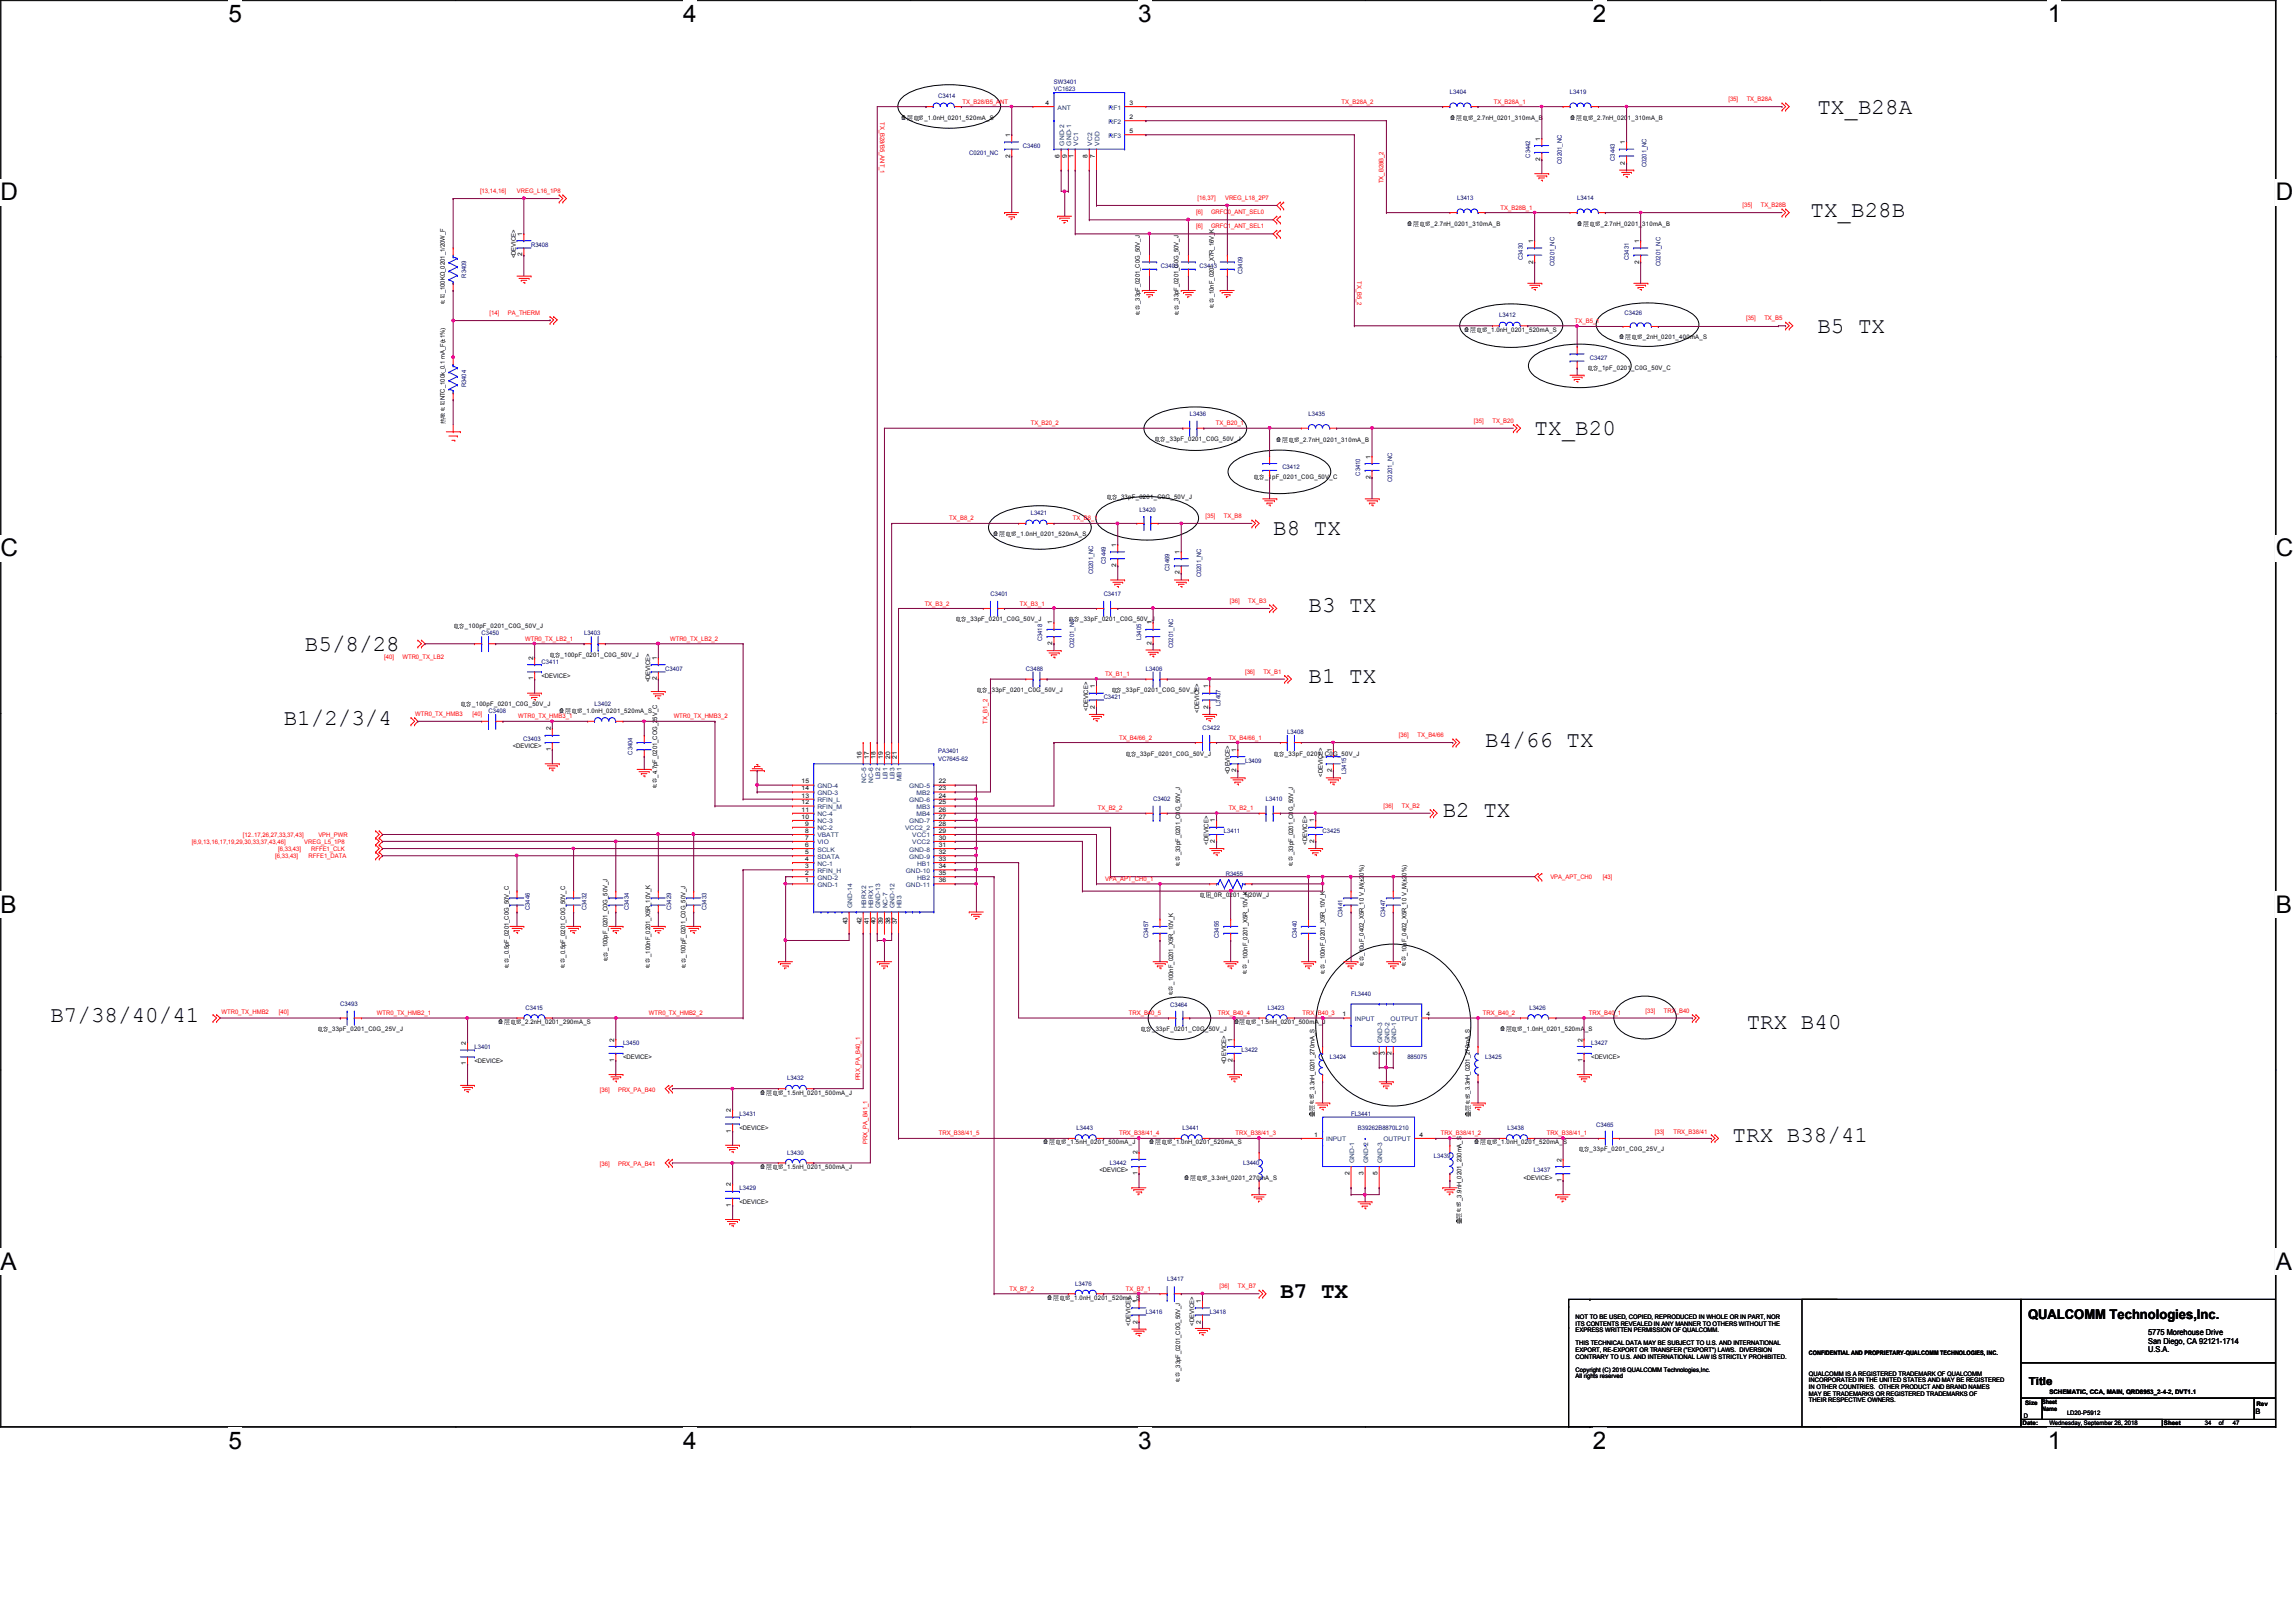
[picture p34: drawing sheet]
<svg xmlns="http://www.w3.org/2000/svg" width="297mm" height="210mm" viewBox="0 0 297 210" stroke-linecap="round" stroke-linejoin="round" font-family="sans-serif">
<defs><g id="words">
<g font-size="3.1">
<text x="29.5" y="2.8">5</text>
<text x="88.4" y="2.8">4</text>
<text x="147.2" y="2.8">3</text>
<text x="206.1" y="2.8">2</text>
<text x="264.9" y="2.8">1</text>
<text x=".1" y="25.9">D</text>
<text x="294.4" y="25.9">D</text>
<text x=".1" y="72">C</text>
<text x="294.4" y="72">C</text>
<text x=".1" y="118.2">B</text>
<text x="294.4" y="118.2">B</text>
<text x=".1" y="164.3">A</text>
<text x="294.4" y="164.3">A</text>
<text x="29.5" y="187.5">5</text>
<text x="88.4" y="187.5">4</text>
<text x="147.2" y="187.5">3</text>
<text x="206.1" y="187.5">2</text>
<text x="264.9" y="187.5">1</text>
</g>
<g font-size="2.9">
<text x="235.1" y="14.8">TX_B28A</text>
<text x="234.2" y="28">TX_B28B</text>
<text x="235.1" y="43.1">B5 TX</text>
<text x="198.5" y="56.3">TX_B20</text>
<text x="164.7" y="69.2">B8 TX</text>
<text x="169.3" y="79.2">B3 TX</text>
<text x="39.5" y="84.2">B5/8/28</text>
<text x="169.3" y="88.3">B1 TX</text>
<text x="36.7" y="93.9">B1/2/3/4</text>
<text x="192.1" y="96.6">B4/66 TX</text>
<text x="186.6" y="105.7">B2 TX</text>
<text x="6.5" y="132.2">B7/38/40/41</text>
<text x="226" y="133.2">TRX B40</text>
<text x="224.2" y="147.8">TRX B38/41</text>
<text x="165.6" y="168">B7 TX</text>
</g>
<text font-size="1.7" x="262.4" y="170.7">QUALCOMM Technologies,Inc.</text>
<text font-size="1.4" x="262.5" y="179.2">Title</text>
<g font-size="1.1">
<text x="277.9" y="172.8">5775 Morehouse Drive</text>
<text x="277.9" y="173.9">San Diego, CA 92121-1714</text>
<text x="277.9" y="175">U.S.A.</text>
</g>
<text font-size="1" x="291.8" y="183">B</text>
<g font-size=".8" fill="#000080">
<text x="136.4" y="10.9">SW3401</text>
<text x="136.4" y="11.8">VC1623</text>
<text x="121.4" y="12.7">C3414</text>
<text x="187.6" y="12.2">L3404</text>
<text x="203.1" y="12.2">L3419</text>
<text x="125.4" y="20.1">C0201_NC</text>
<text x="132.3" y="19.1">C3460</text>
<text x="197.9" y="20.4" transform="rotate(-90 197.9 20.4)">C3442</text>
<text x="202.1" y="21.2" transform="rotate(-90 202.1 21.2)">C0201_NC</text>
<text x="208.9" y="20.8" transform="rotate(-90 208.9 20.8)">C3443</text>
<text x="213" y="21.7" transform="rotate(-90 213 21.7)">C0201_NC</text>
<text x="188.5" y="25.9">L3413</text>
<text x="204" y="25.9">L3414</text>
<text x="60.3" y="35.9" transform="rotate(-90 60.3 35.9)">R3409</text>
<text x="68.7" y="31.9">R3408</text>
<text x="150.2" y="34.7">C3405</text>
<text x="155.2" y="34.7">C3413</text>
<text x="160.7" y="35.5" transform="rotate(-90 160.7 35.5)">C3409</text>
<text x="197" y="33.7" transform="rotate(-90 197 33.7)">C3430</text>
<text x="201.1" y="34.5" transform="rotate(-90 201.1 34.5)">C0201_NC</text>
<text x="210.7" y="33.7" transform="rotate(-90 210.7 33.7)">C3431</text>
<text x="214.8" y="34.5" transform="rotate(-90 214.8 34.5)">C0201_NC</text>
<text x="194" y="41.1">L3412</text>
<text x="210.2" y="40.7">C3426</text>
<text x="205.7" y="46.6">C3427</text>
<text x="60.3" y="50.1" transform="rotate(-90 60.3 50.1)">R3404</text>
<text x="153.9" y="53.8">L3436</text>
<text x="169.3" y="53.8">L3435</text>
<text x="165.9" y="60.7">C3412</text>
<text x="176" y="61.6" transform="rotate(-90 176 61.6)">C3410</text>
<text x="180.1" y="62.4" transform="rotate(-90 180.1 62.4)">C0201_NC</text>
<text x="133.3" y="66.7">L3421</text>
<text x="147.4" y="66.2">L3420</text>
<text x="128.1" y="77.1">C3401</text>
<text x="141.4" y="74.3" transform="rotate(-90 141.4 74.3)">C0201_NC</text>
<text x="142.8" y="77.1">C3417</text>
<text x="143.1" y="73" transform="rotate(-90 143.1 73)">C3449</text>
<text x="151.3" y="73.9" transform="rotate(-90 151.3 73.9)">C3469</text>
<text x="155.4" y="74.7" transform="rotate(-90 155.4 74.7)">C0201_NC</text>
<text x="62.3" y="82.2">C3450</text>
<text x="75.6" y="82.2">L3403</text>
<text x="134.8" y="83" transform="rotate(-90 134.8 83)">C3418</text>
<text x="139" y="83.9" transform="rotate(-90 139 83.9)">C0201_NC</text>
<text x="147.7" y="82.8" transform="rotate(-90 147.7 82.8)">L3405</text>
<text x="151.8" y="83.9" transform="rotate(-90 151.8 83.9)">C0201_NC</text>
<text x="70.1" y="85.9">C3411</text>
<text x="86.1" y="86.8">C3407</text>
<text x="132.7" y="86.8">C3488</text>
<text x="148.2" y="86.8">L3406</text>
<text x="63.2" y="92.3">C3408</text>
<text x="67.7" y="95.9">C3403</text>
<text x="76.9" y="91.4">L3402</text>
<text x="142.8" y="90.5">C3421</text>
<text x="155.6" y="94.5">C3422</text>
<text x="157.9" y="91.4" transform="rotate(-90 157.9 91.4)">L3407</text>
<text x="166.5" y="95">L3408</text>
<text x="81.8" y="97.7" transform="rotate(-90 81.8 97.7)">C3404</text>
<text x="121.4" y="97.4">PA3401</text>
<text x="121.4" y="98.5">VC7645-62</text>
<text x="161.1" y="98.7">L3409</text>
<text x="174.2" y="100.2" transform="rotate(-90 174.2 100.2)">L3415</text>
<text x="149.2" y="103.6">C3402</text>
<text x="158.3" y="107.8">L3411</text>
<text x="163.8" y="103.6">L3410</text>
<text x="171.1" y="107.8">C3425</text>
<text x="158.6" y="113.3">R3455</text>
<text x="68.5" y="117.8" transform="rotate(-90 68.5 117.8)">C3446</text>
<text x="75.9" y="117.8" transform="rotate(-90 75.9 117.8)">C3432</text>
<text x="81.4" y="117.8" transform="rotate(-90 81.4 117.8)">C3434</text>
<text x="86.8" y="117.8" transform="rotate(-90 86.8 117.8)">C3429</text>
<text x="91.4" y="117.8" transform="rotate(-90 91.4 117.8)">C3433</text>
<text x="173.7" y="118.7" transform="rotate(-90 173.7 118.7)">C3441</text>
<text x="179.2" y="118.7" transform="rotate(-90 179.2 118.7)">C3447</text>
<text x="148.5" y="121.4" transform="rotate(-90 148.5 121.4)">C3457</text>
<text x="157.7" y="121.4" transform="rotate(-90 157.7 121.4)">C3455</text>
<text x="167.8" y="121.4" transform="rotate(-90 167.8 121.4)">C3440</text>
<text x="44" y="130.2">C3493</text>
<text x="68" y="130.7">C3415</text>
<text x="151.4" y="130.3">C3464</text>
<text x="164" y="130.7">L3423</text>
<text x="174.8" y="128.9">FL3440</text>
<text x="197.9" y="130.7">L3426</text>
<text x="61.4" y="135.7">L3401</text>
<text x="80.6" y="135.3">L3450</text>
<text x="160.6" y="136.2">L3422</text>
<text x="172" y="137.1">L3424</text>
<text x="182.1" y="137.1">885075</text>
<text x="192.1" y="137.1">L3425</text>
<text x="205.9" y="135.3">L3427</text>
<text x="101.9" y="139.8">L3432</text>
<text x="95.7" y="144.4">L3431</text>
<text x="101.9" y="149.4">L3430</text>
<text x="139.3" y="146.2">L3443</text>
<text x="153" y="146.2">L3441</text>
<text x="174.8" y="144.4">FL3441</text>
<text x="175.7" y="146.2">B39262B8870L210</text>
<text x="185.5" y="149.9">L3439</text>
<text x="195" y="146.2">L3438</text>
<text x="206.5" y="145.8">C3465</text>
<text x="95.7" y="154">L3429</text>
<text x="143.6" y="150.8">L3442</text>
<text x="160.8" y="150.8">L3440</text>
<text x="198.5" y="151.7">L3437</text>
<text x="139.1" y="166.4">L3476</text>
<text x="151" y="165.8">L3417</text>
<text x="148.2" y="170">L3416</text>
<text x="156.5" y="170">L3418</text>
</g>
<g font-size=".8" fill="#f00">
<text x="113.9" y="15.8" transform="rotate(90 113.9 15.8)">TX_B28/B5_ANT_1</text>
<text x="124.5" y="13.4">TX_B28/B5_ANT</text>
<text x="173.6" y="13.4">TX_B28A_2</text>
<text x="193.2" y="13.4">TX_B28A_1</text>
<text x="223.6" y="13.1">[35]</text>
<text x="226" y="13.1">TX_B28A</text>
<text x="179" y="23.7" transform="rotate(-90 179 23.7)">TX_B28B_2</text>
<text x="62.1" y="25">[13,14,16]</text>
<text x="66.9" y="25">VREG_L16_1P8</text>
<text x="154.8" y="29.5">[6]</text>
<text x="154.8" y="27.7">[6]</text>
<text x="154.9" y="25.9">[16,37]</text>
<text x="156.7" y="29.5">GRFC1_ANT_SEL1</text>
<text x="156.7" y="27.7">GRFC0_ANT_SEL0</text>
<text x="158.5" y="25.9">VREG_L18_2P7</text>
<text x="194.1" y="27.1">TX_B28B_1</text>
<text x="225.4" y="26.8">[35]</text>
<text x="227.8" y="26.8">TX_B28B</text>
<text x="63.3" y="40.7">[14]</text>
<text x="65.7" y="40.7">PA_THERM</text>
<text x="175.6" y="36.4" transform="rotate(90 175.6 36.4)">TX_B5_2</text>
<text x="203.7" y="41.8">TX_B5_1</text>
<text x="225.9" y="41.4">[35]</text>
<text x="228.3" y="41.4">TX_B5</text>
<text x="133.3" y="55">TX_B20_2</text>
<text x="157.3" y="55">TX_B20_1</text>
<text x="190.7" y="54.7">[35]</text>
<text x="193.1" y="54.7">TX_B20</text>
<text x="122.8" y="67.4">TX_B8_2</text>
<text x="138.8" y="67.4">TX_B8_1</text>
<text x="156" y="67.1">[35]</text>
<text x="158.3" y="67.1">TX_B8</text>
<text x="67.9" y="82.9">WTR0_TX_LB2_1</text>
<text x="86.7" y="82.9">WTR0_TX_LB2_2</text>
<text x="119.6" y="78.4">TX_B3_2</text>
<text x="131.9" y="78.4">TX_B3_1</text>
<text x="159.1" y="78">[36]</text>
<text x="161.5" y="78">TX_B3</text>
<text x="49.7" y="85.3">[40]</text>
<text x="52.1" y="85.3">WTR0_TX_LB2</text>
<text x="143" y="87.5">TX_B1_1</text>
<text x="161.1" y="87.2">[36]</text>
<text x="163.4" y="87.2">TX_B1</text>
<text x="53.7" y="92.7">WTR0_TX_HMB3</text>
<text x="61.1" y="92.7">[40]</text>
<text x="67.1" y="93">WTR0_TX_HMB3_1</text>
<text x="87.2" y="93">WTR0_TX_HMB3_2</text>
<text x="127.8" y="93.6" transform="rotate(-90 127.8 93.6)">TX_B1_2</text>
<text x="144.8" y="95.7">TX_B4/66_2</text>
<text x="159" y="95.7">TX_B4/66_1</text>
<text x="181" y="95.4">[36]</text>
<text x="183.4" y="95.4">TX_B4/66</text>
<text x="142" y="104.9">TX_B2_2</text>
<text x="159" y="104.9">TX_B2_1</text>
<text x="179" y="104.5">[36]</text>
<text x="181.4" y="104.5">TX_B2</text>
<text x="24.8" y="109.2">[6,9,13,16,17,19,29,30,33,37,43,46]</text>
<text x="31.4" y="108.3">[12..17,26,27,33,37,43]</text>
<text x="35.6" y="111">[6,33,43]</text>
<text x="36" y="110.1">[6,33,43]</text>
<text x="39.4" y="109.2">VREG_L5_1P8</text>
<text x="39.9" y="111">RFFE1_DATA</text>
<text x="40.3" y="110.1">RFFE1_CLK</text>
<text x="41.2" y="108.3">VPH_PWR</text>
<text x="200.6" y="113.8">VPA_APT_CH0</text>
<text x="207.3" y="113.8">[43]</text>
<text x="143" y="114">VPA_APT_CH0_1</text>
<text x="28.7" y="131.2">WTR0_TX_HMB2</text>
<text x="36.1" y="131.2">[40]</text>
<text x="48.8" y="131.4">WTR0_TX_HMB2_1</text>
<text x="83.9" y="131.4">WTR0_TX_HMB2_2</text>
<text x="146" y="131.4">TRX_B40_5</text>
<text x="157.6" y="131.4">TRX_B40_4</text>
<text x="168.5" y="131.4">TRX_B40_3</text>
<text x="191.9" y="131.4">TRX_B40_2</text>
<text x="205.6" y="131.4">TRX_B40_1</text>
<text x="212.9" y="131.1">[33]</text>
<text x="215.3" y="131.1">TRX_B40</text>
<text x="77.6" y="141.3">[36]</text>
<text x="80" y="141.3">PRX_PA_B40</text>
<text x="111.3" y="139.8" transform="rotate(-90 111.3 139.8)">PRX_PA_B40_1</text>
<text x="112.2" y="148" transform="rotate(-90 112.2 148)">PRX_PA_B41_1</text>
<text x="121.5" y="146.9">TRX_B38/41_5</text>
<text x="144.8" y="146.9">TRX_B38/41_4</text>
<text x="159.8" y="146.9">TRX_B38/41_3</text>
<text x="186.4" y="146.9">TRX_B38/41_2</text>
<text x="200.1" y="146.9">TRX_B38/41_1</text>
<text x="214.1" y="146.8">[33]</text>
<text x="216.5" y="146.8">TRX_B38/41</text>
<text x="77.6" y="150.9">[36]</text>
<text x="80" y="150.9">PRX_PA_B41</text>
<text x="130.6" y="167">TX_B7_2</text>
<text x="145.7" y="167">TX_B7_1</text>
<text x="157.8" y="166.7">[36]</text>
<text x="160.1" y="166.7">TX_B7</text>
</g>
<g font-size=".8">
<text x="116.5" y="15.5">叠叠电叠_1.0nH_0201_520mA_S</text>
<text x="130.7" y="17.7" transform="rotate(-90 130.7 17.7)">1</text>
<text x="135.3" y="13.6">4</text>
<text x="146.1" y="15.4">2</text>
<text x="146.1" y="13.6">3</text>
<text x="146.1" y="17.2">5</text>
<text x="187.6" y="15.6">叠叠电叠_2.7nH_0201_310mA_B</text>
<text x="203.1" y="15.6">叠叠电叠_2.7nH_0201_310mA_B</text>
<text x="130.7" y="20.4" transform="rotate(-90 130.7 20.4)">2</text>
<text x="137.1" y="20.4" transform="rotate(-90 137.1 20.4)">6</text>
<text x="138" y="20.4" transform="rotate(-90 138 20.4)">9</text>
<text x="138.9" y="20.4" transform="rotate(-90 138.9 20.4)">1</text>
<text x="140.7" y="20.4" transform="rotate(-90 140.7 20.4)">8</text>
<text x="141.6" y="20.4" transform="rotate(-90 141.6 20.4)">7</text>
<text x="199.3" y="20.8" transform="rotate(-90 199.3 20.8)">2</text>
<text x="199.3" y="18.2" transform="rotate(-90 199.3 18.2)">1</text>
<text x="210.2" y="21.3" transform="rotate(-90 210.2 21.3)">2</text>
<text x="210.2" y="18.7" transform="rotate(-90 210.2 18.7)">1</text>
<text x="182.1" y="29.2">叠叠电叠_2.7nH_0201_310mA_B</text>
<text x="204" y="29.3">叠叠电叠_2.7nH_0201_310mA_B</text>
<text x="66.7" y="33.4" transform="rotate(-90 66.7 33.4)">&lt;DEVICE&gt;</text>
<text x="67.6" y="33.2" transform="rotate(-90 67.6 33.2)">2</text>
<text x="67.6" y="30.5" transform="rotate(-90 67.6 30.5)">1</text>
<text x="198.3" y="34.1" transform="rotate(-90 198.3 34.1)">2</text>
<text x="198.3" y="31.5" transform="rotate(-90 198.3 31.5)">1</text>
<text x="212" y="34.1" transform="rotate(-90 212 34.1)">2</text>
<text x="212" y="31.5" transform="rotate(-90 212 31.5)">1</text>
<text x="57.6" y="38" transform="rotate(-90 57.6 38)">_100KΩ_0201_1/20W_F</text>
<text x="57.6" y="39.5">电</text>
<text x="57.6" y="38.7">电</text>
<text x="147.4" y="39.3" transform="rotate(-90 147.4 39.3)">_33pF_0201_C0G_50V_J</text>
<text x="147.4" y="40.9">电</text>
<text x="147.4" y="40.1">电</text>
<text x="152.5" y="39.3" transform="rotate(-90 152.5 39.3)">_33pF_0201_C0G_50V_J</text>
<text x="152.5" y="40.9">电</text>
<text x="152.5" y="40.1">电</text>
<text x="157.1" y="38.5" transform="rotate(-90 157.1 38.5)">_10nF_0201_X7R_16V_K</text>
<text x="157.1" y="40">电</text>
<text x="157.1" y="39.2">电</text>
<text x="189.4" y="42.9">叠叠电叠_1.0nH_0201_520mA_S</text>
<text x="205.3" y="47.9">电电_1pF_0201_C0G_50V_C</text>
<text x="209.5" y="43.9">叠叠电叠_2nH_0201_400mA_S</text>
<text x="57.6" y="51.8" transform="rotate(-90 57.6 51.8)">NTC_100k_0.1 mA_F(±1%)</text>
<text x="57.6" y="53.3">电</text>
<text x="57.6" y="52.6">电</text>
<text x="57.6" y="54.9">热</text>
<text x="57.6" y="54.1">热</text>
<text x="149.3" y="57.1">电电_33pF_0201_C0G_50V_J</text>
<text x="165.1" y="57.2">叠叠电叠_2.7nH_0201_310mA_B</text>
<text x="177.3" y="59.4" transform="rotate(-90 177.3 59.4)">1</text>
<text x="143" y="64.6">电电_33pF_0201_C0G_50V_J</text>
<text x="162.1" y="61.9">电电_1pF_0201_C0G_50V_C</text>
<text x="177.3" y="62" transform="rotate(-90 177.3 62)">2</text>
<text x="128.5" y="69.4">叠叠电叠_1.0nH_0201_520mA_S</text>
<text x="144.4" y="70.8" transform="rotate(-90 144.4 70.8)">1</text>
<text x="152.6" y="71.7" transform="rotate(-90 152.6 71.7)">1</text>
<text x="144.4" y="73.4" transform="rotate(-90 144.4 73.4)">2</text>
<text x="152.6" y="74.3" transform="rotate(-90 152.6 74.3)">2</text>
<text x="58.6" y="81.3">电电_100pF_0201_C0G_50V_J</text>
<text x="123.6" y="80.4">电电_33pF_0201_C0G_50V_J</text>
<text x="136.1" y="83.5" transform="rotate(-90 136.1 83.5)">2</text>
<text x="136.1" y="80.8" transform="rotate(-90 136.1 80.8)">1</text>
<text x="138.2" y="80.4">电电_33pF_0201_C0G_50V_J</text>
<text x="149" y="83.5" transform="rotate(-90 149 83.5)">2</text>
<text x="149" y="80.8" transform="rotate(-90 149 80.8)">1</text>
<text x="69" y="88.1" transform="rotate(-90 69 88.1)">1</text>
<text x="69" y="85.4" transform="rotate(-90 69 85.4)">2</text>
<text x="70.1" y="87.7">&lt;DEVICE&gt;</text>
<text x="71" y="85">电电_100pF_0201_C0G_50V_J</text>
<text x="84.1" y="88.3" transform="rotate(-90 84.1 88.3)">&lt;DEVICE&gt;</text>
<text x="85" y="88.1" transform="rotate(-90 85 88.1)">2</text>
<text x="85" y="85.4" transform="rotate(-90 85 85.4)">1</text>
<text x="126.3" y="89.5">电电_33pF_0201_C0G_50V_J</text>
<text x="141.6" y="89.1" transform="rotate(-90 141.6 89.1)">1</text>
<text x="143.7" y="89.5">电电_33pF_0201_C0G_50V_J</text>
<text x="156.3" y="89.1" transform="rotate(-90 156.3 89.1)">1</text>
<text x="59.6" y="91.4">电电_100pF_0201_C0G_50V_J</text>
<text x="71.2" y="94.5" transform="rotate(-90 71.2 94.5)">2</text>
<text x="72.3" y="92.3">叠叠电叠_1.0nH_0201_520mA_S</text>
<text x="140.8" y="92" transform="rotate(-90 140.8 92)">&lt;DEVICE&gt;</text>
<text x="141.6" y="91.7" transform="rotate(-90 141.6 91.7)">2</text>
<text x="155.1" y="92.2" transform="rotate(-90 155.1 92.2)">&lt;DEVICE&gt;</text>
<text x="156.3" y="91.7" transform="rotate(-90 156.3 91.7)">2</text>
<text x="66.3" y="96.9">&lt;DEVICE&gt;</text>
<text x="71.2" y="97.2" transform="rotate(-90 71.2 97.2)">1</text>
<text x="85" y="100.6" transform="rotate(-90 85 100.6)">_4.7pF_0201_COG_25V_C</text>
<text x="85" y="101.4">电</text>
<text x="103.7" y="101.4">15</text>
<text x="111.5" y="98.2" transform="rotate(-90 111.5 98.2)">16</text>
<text x="112.4" y="98.2" transform="rotate(-90 112.4 98.2)">17</text>
<text x="113.3" y="98.2" transform="rotate(-90 113.3 98.2)">18</text>
<text x="114.2" y="98.2" transform="rotate(-90 114.2 98.2)">19</text>
<text x="115.1" y="98.2" transform="rotate(-90 115.1 98.2)">20</text>
<text x="116" y="98.2" transform="rotate(-90 116 98.2)">21</text>
<text x="121.5" y="101.4">22</text>
<text x="145.5" y="97.8">电电_33pF_0201_C0G_50V_J</text>
<text x="159.1" y="100.2" transform="rotate(-90 159.1 100.2)">&lt;DEVICE&gt;</text>
<text x="159.9" y="99.9" transform="rotate(-90 159.9 99.9)">2</text>
<text x="159.9" y="97.3" transform="rotate(-90 159.9 97.3)">1</text>
<text x="164.7" y="97.8">电电_33pF_0201_C0G_50V_J</text>
<text x="171.2" y="100.5" transform="rotate(-90 171.2 100.5)">&lt;DEVICE&gt;</text>
<text x="172.3" y="99.9" transform="rotate(-90 172.3 99.9)">2</text>
<text x="172.3" y="97.3" transform="rotate(-90 172.3 97.3)">1</text>
<text x="85" y="102.2">电</text>
<text x="103.7" y="106">10</text>
<text x="103.7" y="105">11</text>
<text x="103.7" y="104.1">12</text>
<text x="103.7" y="103.2">13</text>
<text x="103.7" y="102.3">14</text>
<text x="104.2" y="107.8">8</text>
<text x="104.2" y="106.8">9</text>
<text x="121.5" y="102.3">23</text>
<text x="121.5" y="103.2">24</text>
<text x="121.5" y="104.1">25</text>
<text x="121.5" y="105">26</text>
<text x="121.5" y="106">27</text>
<text x="121.5" y="106.8">28</text>
<text x="121.5" y="107.8">29</text>
<text x="157.2" y="106.4" transform="rotate(-90 157.2 106.4)">1</text>
<text x="170" y="106.4" transform="rotate(-90 170 106.4)">1</text>
<text x="104.2" y="113.2">2</text>
<text x="104.2" y="112.4">3</text>
<text x="104.2" y="111.4">4</text>
<text x="104.2" y="110.5">5</text>
<text x="104.2" y="109.6">6</text>
<text x="104.2" y="108.7">7</text>
<text x="121.5" y="108.7">30</text>
<text x="121.5" y="109.6">31</text>
<text x="121.5" y="110.5">32</text>
<text x="121.5" y="111.4">33</text>
<text x="121.5" y="112.4">34</text>
<text x="121.5" y="113.2">35</text>
<text x="152.7" y="110.7" transform="rotate(-90 152.7 110.7)">_33pF_0201_C0G_50V_J</text>
<text x="152.7" y="112.2">电</text>
<text x="152.7" y="111.4">电</text>
<text x="156.3" y="109.3" transform="rotate(-90 156.3 109.3)">&lt;DEVICE&gt;</text>
<text x="157.2" y="109.1" transform="rotate(-90 157.2 109.1)">2</text>
<text x="167.3" y="110.7" transform="rotate(-90 167.3 110.7)">_33pF_0201_C0G_50V_J</text>
<text x="167.3" y="112.2">电</text>
<text x="167.3" y="111.4">电</text>
<text x="169.1" y="109.3" transform="rotate(-90 169.1 109.3)">&lt;DEVICE&gt;</text>
<text x="170" y="109.1" transform="rotate(-90 170 109.1)">2</text>
<text x="104.2" y="114.2">1</text>
<text x="109.6" y="119.6" transform="rotate(-90 109.6 119.6)">43</text>
<text x="111.5" y="119.6" transform="rotate(-90 111.5 119.6)">42</text>
<text x="112.4" y="119.6" transform="rotate(-90 112.4 119.6)">41</text>
<text x="113.3" y="119.6" transform="rotate(-90 113.3 119.6)">40</text>
<text x="114.2" y="119.6" transform="rotate(-90 114.2 119.6)">39</text>
<text x="115.1" y="119.6" transform="rotate(-90 115.1 119.6)">38</text>
<text x="116" y="119.6" transform="rotate(-90 116 119.6)">37</text>
<text x="121.5" y="114.2">36</text>
<text x="155.1" y="116.1">电电_0R_0201_1/20W_J</text>
<text x="65.8" y="123.9" transform="rotate(-90 65.8 123.9)">_0.5pF_0201_C0G_50V_C</text>
<text x="65.8" y="125.4">电</text>
<text x="65.8" y="124.7">电</text>
<text x="73.1" y="123.9" transform="rotate(-90 73.1 123.9)">_0.5pF_0201_C0G_50V_C</text>
<text x="73.1" y="125.4">电</text>
<text x="73.1" y="124.7">电</text>
<text x="78.6" y="123" transform="rotate(-90 78.6 123)">_100pF_0201_C0G_50V_J</text>
<text x="78.6" y="124.5">电</text>
<text x="78.6" y="123.8">电</text>
<text x="84.1" y="123.8" transform="rotate(-90 84.1 123.8)">_100nF_0201_X5R_10V_K</text>
<text x="84.1" y="125.3">电</text>
<text x="84.1" y="124.6">电</text>
<text x="88.7" y="123.9" transform="rotate(-90 88.7 123.9)">_100pF_0201_C0G_50V_J</text>
<text x="88.7" y="125.4">电</text>
<text x="88.7" y="124.7">电</text>
<text x="161.4" y="124.6" transform="rotate(-90 161.4 124.6)">_100nF_0201_X5R_10V_K</text>
<text x="161.4" y="125.3">电</text>
<text x="171.4" y="124.6" transform="rotate(-90 171.4 124.6)">_100nF_0201_X5R_10V_K</text>
<text x="171.4" y="125.3">电</text>
<text x="176.4" y="123.7" transform="rotate(-90 176.4 123.7)">_10uF_0402_X5R_10 V_M(±20%)</text>
<text x="176.4" y="125.2">电</text>
<text x="176.4" y="124.4">电</text>
<text x="181.9" y="123.7" transform="rotate(-90 181.9 123.7)">_10uF_0402_X5R_10 V_M(±20%)</text>
<text x="181.9" y="125.2">电</text>
<text x="181.9" y="124.4">电</text>
<text x="151.8" y="127.4" transform="rotate(-90 151.8 127.4)">_100nF_0201_X5R_10V_K</text>
<text x="151.8" y="128.9">电</text>
<text x="151.8" y="128.2">电</text>
<text x="161.4" y="126.1">电</text>
<text x="171.4" y="126.1">电</text>
<text x="173.7" y="131.5">1</text>
<text x="184.6" y="131.5">4</text>
<text x="41" y="133.4">电电_33pF_0201_C0G_25V_J</text>
<text x="60.3" y="137.9" transform="rotate(-90 60.3 137.9)">1</text>
<text x="60.3" y="135.3" transform="rotate(-90 60.3 135.3)">2</text>
<text x="61.4" y="137.5">&lt;DEVICE&gt;</text>
<text x="64.4" y="132.5">叠叠电叠_2.2nH_0201_290mA_S</text>
<text x="79.5" y="137.4" transform="rotate(-90 79.5 137.4)">1</text>
<text x="79.5" y="134.8" transform="rotate(-90 79.5 134.8)">2</text>
<text x="80.6" y="137.1">&lt;DEVICE&gt;</text>
<text x="147.5" y="133.4">电电_33pF_0201_C0G_50V_J</text>
<text x="158.6" y="137.7" transform="rotate(-90 158.6 137.7)">&lt;DEVICE&gt;</text>
<text x="159.5" y="137.4" transform="rotate(-90 159.5 137.4)">2</text>
<text x="159.5" y="134.8" transform="rotate(-90 159.5 134.8)">1</text>
<text x="159.6" y="132.5">叠叠电叠_1.5nH_0201_500mA_J</text>
<text x="178.2" y="136.5" transform="rotate(-90 178.2 136.5)">5</text>
<text x="179.2" y="136.5" transform="rotate(-90 179.2 136.5)">3</text>
<text x="180" y="136.5" transform="rotate(-90 180 136.5)">2</text>
<text x="194" y="133.4">叠叠电叠_1.0nH_0201_520mA_S</text>
<text x="204.7" y="137.4" transform="rotate(-90 204.7 137.4)">1</text>
<text x="204.7" y="134.8" transform="rotate(-90 204.7 134.8)">2</text>
<text x="205.9" y="137.1">&lt;DEVICE&gt;</text>
<text x="94.6" y="143.9" transform="rotate(-90 94.6 143.9)">2</text>
<text x="98.3" y="141.6">叠叠电叠_1.5nH_0201_500mA_J</text>
<text x="170" y="141.5" transform="rotate(-90 170 141.5)">_3.3nH_0201_270mA_S</text>
<text x="170" y="143.8">叠</text>
<text x="170" y="143">电</text>
<text x="170" y="142.3">叠</text>
<text x="190.2" y="141.5" transform="rotate(-90 190.2 141.5)">_3.3nH_0201_270mA_S</text>
<text x="190.2" y="143.8">叠</text>
<text x="190.2" y="143">电</text>
<text x="190.2" y="142.3">叠</text>
<text x="94.6" y="146.6" transform="rotate(-90 94.6 146.6)">1</text>
<text x="95.7" y="146.2">&lt;DEVICE&gt;</text>
<text x="135" y="148.1">叠叠电叠_1.5nH_0201_500mA_J</text>
<text x="147.1" y="149.4" transform="rotate(-90 147.1 149.4)">2</text>
<text x="148.6" y="148.1">叠叠电叠_1.0nH_0201_520mA_S</text>
<text x="170" y="147.1">1</text>
<text x="170" y="144.6">叠</text>
<text x="183.6" y="147.1">4</text>
<text x="190.2" y="144.6">叠</text>
<text x="190.7" y="148.1">叠叠电叠_1.0nH_0201_520mA_S</text>
<text x="204.1" y="149">电电_33pF_0201_C0G_25V_J</text>
<text x="94.6" y="153.5" transform="rotate(-90 94.6 153.5)">2</text>
<text x="95.7" y="155.8">&lt;DEVICE&gt;</text>
<text x="98.3" y="151.3">叠叠电叠_1.5nH_0201_500mA_J</text>
<text x="142.2" y="151.7">&lt;DEVICE&gt;</text>
<text x="147.1" y="152.1" transform="rotate(-90 147.1 152.1)">1</text>
<text x="153.2" y="152.7">叠叠电叠_3.3nH_0201_270mA_S</text>
<text x="174.6" y="152.1" transform="rotate(-90 174.6 152.1)">2</text>
<text x="176.4" y="152.1" transform="rotate(-90 176.4 152.1)">3</text>
<text x="178.2" y="152.1" transform="rotate(-90 178.2 152.1)">5</text>
<text x="189.1" y="155.4" transform="rotate(-90 189.1 155.4)">_3.9nH_0201_230mA_S</text>
<text x="197.1" y="152.7">&lt;DEVICE&gt;</text>
<text x="202" y="153" transform="rotate(-90 202 153)">1</text>
<text x="202" y="150.3" transform="rotate(-90 202 150.3)">2</text>
<text x="94.6" y="156.2" transform="rotate(-90 94.6 156.2)">1</text>
<text x="189.1" y="158.5">叠</text>
<text x="189.1" y="157.7">叠</text>
<text x="189.1" y="156.9">电</text>
<text x="189.1" y="156.2">叠</text>
<text x="135.5" y="168.2">叠叠电叠_1.0nH_0201_520mA_S</text>
<text x="146.3" y="171.5" transform="rotate(-90 146.3 171.5)">&lt;DEVICE&gt;</text>
<text x="147.1" y="171.3" transform="rotate(-90 147.1 171.3)">2</text>
<text x="147.1" y="168.6" transform="rotate(-90 147.1 168.6)">1</text>
<text x="154.5" y="171.5" transform="rotate(-90 154.5 171.5)">&lt;DEVICE&gt;</text>
<text x="155.4" y="171.3" transform="rotate(-90 155.4 171.3)">2</text>
<text x="155.4" y="168.6" transform="rotate(-90 155.4 168.6)">1</text>
<text x="203.8" y="170.7">NOT TO BE USED, COPIED, REPRODUCED IN WHOLE OR IN PART, NOR</text>
<text x="203.8" y="171.6">ITS CONTENTS REVEALED IN ANY MANNER TO OTHERS WITHOUT THE</text>
<text x="203.8" y="172.4">EXPRESS WRITTEN PERMISSION OF QUALCOMM.</text>
<text x="152.7" y="177.4" transform="rotate(-90 152.7 177.4)">_33pF_0201_C0G_50V_J</text>
<text x="152.7" y="178.9">电</text>
<text x="152.7" y="178.2">电</text>
<text x="203.8" y="174.1">THIS TECHNICAL DATA MAY BE SUBJECT TO U.S. AND INTERNATIONAL</text>
<text x="203.8" y="175">EXPORT, RE-EXPORT OR TRANSFER (&quot;EXPORT&quot;) LAWS. DIVERSION</text>
<text x="203.8" y="175.8">CONTRARY TO U.S. AND INTERNATIONAL LAW IS STRICTLY PROHIBITED.</text>
<text x="203.8" y="177.5">Copyright (C) 2016 QUALCOMM Technologies,Inc.</text>
<text x="203.8" y="178.4">All rights reserved</text>
<text x="234" y="175.3">CONFIDENTIAL AND PROPRIETARY-QUALCOMM TECHNOLOGIES, INC.</text>
<text x="234" y="178.1">QUALCOMM IS A REGISTERED TRADEMARK OF QUALCOMM</text>
<text x="234" y="178.9">INCORPORATED IN THE UNITED STATES AND MAY BE REGISTERED</text>
<text x="234" y="179.7">IN OTHER COUNTRIES. OTHER PRODUCT AND BRAND NAMES</text>
<text x="234" y="180.6">MAY BE TRADEMARKS OR REGISTERED TRADEMARKS OF</text>
<text x="234" y="181.4">THEIR RESPECTIVE OWNERS.</text>
<text x="261.7" y="184.4">Date:</text>
<text x="261.8" y="183.6">D</text>
<text x="262" y="181.8">Size</text>
<text x="264.2" y="181.7">Sheet</text>
<text x="264.2" y="182.5">Name</text>
<text x="265.1" y="184.4">Wednesday, September 26, 2018</text>
<text x="265.1" y="180.3">SCHEMATIC, CCA, MAIN, QRD8953_2-4-2, DVT1.1</text>
<text x="267.4" y="183.1">LD20-P5912</text>
<text x="279.9" y="184.4">Sheet</text>
<text x="285.2" y="184.4">34</text>
<text x="287.1" y="184.4">of</text>
<text x="288.9" y="184.4">47</text>
<text x="291.9" y="181.9">Rev</text>
</g>
<g font-size=".8" fill="#004080">
<text x="136.8" y="14.2">ANT</text>
<text x="143.4" y="16">RF2</text>
<text x="143.4" y="14.2">RF1</text>
<text x="143.4" y="17.8">RF3</text>
<text x="137.7" y="18.8" transform="rotate(-90 137.7 18.8)">GND-2</text>
<text x="138.6" y="18.8" transform="rotate(-90 138.6 18.8)">GND-1</text>
<text x="139.5" y="18.8" transform="rotate(-90 139.5 18.8)">VC1</text>
<text x="141.3" y="18.8" transform="rotate(-90 141.3 18.8)">VC2</text>
<text x="142.2" y="18.8" transform="rotate(-90 142.2 18.8)">VDD</text>
<text x="105.7" y="102">GND-4</text>
<text x="112.1" y="101.3" transform="rotate(-90 112.1 101.3)">NC-5</text>
<text x="113" y="101.3" transform="rotate(-90 113 101.3)">NC-6</text>
<text x="113.9" y="100.8" transform="rotate(-90 113.9 100.8)">LB2</text>
<text x="114.8" y="100.8" transform="rotate(-90 114.8 100.8)">LB1</text>
<text x="115.7" y="100.8" transform="rotate(-90 115.7 100.8)">LB3</text>
<text x="116.6" y="101.1" transform="rotate(-90 116.6 101.1)">MB1</text>
<text x="117.6" y="102">GND-5</text>
<text x="105.7" y="107.4">NC-2</text>
<text x="105.7" y="106.6">NC-3</text>
<text x="105.7" y="105.6">NC-4</text>
<text x="105.7" y="104.7">RFIN_M</text>
<text x="105.7" y="103.8">RFIN_L</text>
<text x="105.7" y="102.9">GND-3</text>
<text x="117.1" y="107.4">VCC2_2</text>
<text x="117.6" y="103.8">GND-6</text>
<text x="117.6" y="106.6">GND-7</text>
<text x="118.6" y="102.9">MB2</text>
<text x="118.6" y="104.7">MB3</text>
<text x="118.6" y="105.6">MB4</text>
<text x="105.7" y="113.8">GND-2</text>
<text x="105.7" y="112.9">RFIN_H</text>
<text x="105.7" y="112">NC-1</text>
<text x="105.7" y="111.1">SDATA</text>
<text x="105.7" y="110.2">SCLK</text>
<text x="105.7" y="109.3">VIO</text>
<text x="105.7" y="108.4">VBATT</text>
<text x="117.2" y="112.9">GND-10</text>
<text x="117.6" y="110.2">GND-8</text>
<text x="117.6" y="111.1">GND-9</text>
<text x="118" y="108.4">VCC1</text>
<text x="118" y="109.3">VCC2</text>
<text x="118.7" y="112">HB1</text>
<text x="118.7" y="113.8">HB2</text>
<text x="105.7" y="114.8">GND-1</text>
<text x="110.2" y="117.6" transform="rotate(-90 110.2 117.6)">GND-14</text>
<text x="112.1" y="117.6" transform="rotate(-90 112.1 117.6)">HBRX2</text>
<text x="113" y="117.6" transform="rotate(-90 113 117.6)">HBRX1</text>
<text x="113.9" y="117.6" transform="rotate(-90 113.9 117.6)">GND-13</text>
<text x="114.8" y="117.6" transform="rotate(-90 114.8 117.6)">NC-7</text>
<text x="115.7" y="117.6" transform="rotate(-90 115.7 117.6)">GND-12</text>
<text x="116.6" y="117.6" transform="rotate(-90 116.6 117.6)">HB3</text>
<text x="117.2" y="114.8">GND-11</text>
<text x="175.3" y="132.1">INPUT</text>
<text x="178.8" y="135" transform="rotate(-90 178.8 135)">GND-3</text>
<text x="179.7" y="135" transform="rotate(-90 179.7 135)">GND-2</text>
<text x="179.9" y="132.1">OUTPUT</text>
<text x="180.6" y="135" transform="rotate(-90 180.6 135)">GND-1</text>
<text x="171.6" y="147.7">INPUT</text>
<text x="179" y="147.7">OUTPUT</text>
<text x="175.2" y="150.5" transform="rotate(-90 175.2 150.5)">GND-1</text>
<text x="177" y="150.5" transform="rotate(-90 177 150.5)">GND-2</text>
<text x="178.8" y="150.5" transform="rotate(-90 178.8 150.5)">GND-3</text>
</g>
</g></defs>
<path d="M0 0h294.5v184.7h-294.5zM.1 .1h294.3v184.5h-294.3z" fill="none" stroke="#000" stroke-width=".13"/>
<g fill="#fff">
<path d="M29.5 0h1.8v3.5h-1.8z"/>
<path d="M29.5 184.7h1.8v3.4h-1.8z"/>
</g>
<path d="M59 0v.1M59 184.6v.1" fill="none" stroke="#000" stroke-width=".13"/>
<g fill="#fff">
<path d="M88.4 0h1.7v3.5h-1.7z"/>
<path d="M88.4 184.7h1.7v3.4h-1.7z"/>
</g>
<path d="M117.8 0v.1M117.8 184.6v.1" fill="none" stroke="#000" stroke-width=".13"/>
<g fill="#fff">
<path d="M147.2 0h1.8v3.5h-1.8z"/>
<path d="M147.2 184.7h1.8v3.4h-1.8z"/>
</g>
<path d="M176.7 0v.1M176.7 184.6v.1" fill="none" stroke="#000" stroke-width=".13"/>
<g fill="#fff">
<path d="M206.1 0h1.7v3.5h-1.7z"/>
<path d="M206.1 184.7h1.7v3.4h-1.7z"/>
</g>
<path d="M235.5 0v.1M235.5 184.6v.1" fill="none" stroke="#000" stroke-width=".13"/>
<g fill="#fff">
<path d="M264.9 0h1.8v3.5h-1.8z"/>
<path d="M264.9 184.7h1.8v3.4h-1.8z"/>
<path d="M.1 23.1h2.2v3.5h-2.2z"/>
<path d="M294.4 23.1h2.3v3.5h-2.3z"/>
<path d="M.1 69.2h2.2v3.5h-2.2z"/>
<path d="M294.4 69.2h2.3v3.5h-2.3z"/>
</g>
<path d="M0 46.2h.1M294.4 46.2h.1" fill="none" stroke="#000" stroke-width=".13"/>
<g fill="#fff">
<path d="M.1 115.4h2.1v3.4h-2.1z"/>
<path d="M294.4 115.4h2.1v3.4h-2.1z"/>
</g>
<path d="M0 92.3h.1M294.4 92.3h.1" fill="none" stroke="#000" stroke-width=".13"/>
<g fill="#fff">
<path d="M.1 161.5h2.1v3.5h-2.1z"/>
<path d="M294.4 161.5h2.1v3.5h-2.1z"/>
</g>
<g fill="none" stroke="#000" stroke-width=".13">
<path d="M116.6 12.8a7.9 7.9 0 0 1 5-1.8 11.9 11.9 0 0 1 6.9 1.3 1.57 1.57 0 0 1 1 1.5 1.57 1.57 0 0 1-1 1.4 11 11 0 0 1-6.9 1.3 7.9 7.9 0 0 1-5-1.8 1.38 1.38 0 0 1 0-1.9zM148.4 54.5a7.9 7.9 0 0 1 5-1.8 11.9 11.9 0 0 1 7 1.3 1.57 1.57 0 0 1 .9 1.5 1.57 1.57 0 0 1-.9 1.4 11 11 0 0 1-7 1.3 7.9 7.9 0 0 1-5-1.8 1.38 1.38 0 0 1 0-1.9zM189.3 41.1a7.9 7.9 0 0 1 5-1.7 12 12 0 0 1 7 1.3 1.57 1.57 0 0 1 .9 1.4 1.57 1.57 0 0 1-.9 1.5 11.1 11.1 0 0 1-7 1.3 7.9 7.9 0 0 1-5-1.8 1.38 1.38 0 0 1 0-2zM198.1 46.3a7.9 7.9 0 0 1 5.1-1.7 11.9 11.9 0 0 1 6.9 1.3 1.57 1.57 0 0 1 .9 1.4 1.57 1.57 0 0 1-.9 1.5 11 11 0 0 1-6.9 1.3 7.9 7.9 0 0 1-5.1-1.8 1.38 1.38 0 0 1 0-2zM206.9 41a7.9 7.9 0 0 1 5-1.8 11.9 11.9 0 0 1 7 1.4 1.57 1.57 0 0 1 .9 1.4 1.57 1.57 0 0 1-.9 1.4 11 11 0 0 1-7 1.4 7.9 7.9 0 0 1-5-1.8 1.38 1.38 0 0 1 0-2zM128.3 67.3a7.9 7.9 0 0 1 5-1.8 11.9 11.9 0 0 1 7 1.3 1.57 1.57 0 0 1 .9 1.4 1.57 1.57 0 0 1-.9 1.5 11 11 0 0 1-7 1.3 7.9 7.9 0 0 1-5-1.8 1.38 1.38 0 0 1 0-1.9zM142.2 66.1a7.9 7.9 0 0 1 5-1.8 11.9 11.9 0 0 1 6.9 1.3 1.57 1.57 0 0 1 1 1.5 1.57 1.57 0 0 1-1 1.4 11 11 0 0 1-6.9 1.3 7.9 7.9 0 0 1-5-1.8 1.38 1.38 0 0 1 0-1.9zM159.3 60.1a7.9 7.9 0 0 1 5-1.8 11.9 11.9 0 0 1 7 1.3 1.57 1.57 0 0 1 .9 1.5 1.57 1.57 0 0 1-.9 1.4 11 11 0 0 1-7 1.3 7.9 7.9 0 0 1-5-1.8 1.38 1.38 0 0 1 0-1.9zM0 138.5h.1M149.2 130.2a5.3 5.3 0 0 1 6.7 0 2.12 2.12 0 0 1-.5 3.5 5.3 5.3 0 0 1-6.2-.4 2.06 2.06 0 0 1 0-3.1zM173.6 124.8a9.9 9.9 0 0 1 16 4 10.5 10.5 0 0 1-8.1 14.2 10.3 10.3 0 0 1-11.2-11.7 10.6 10.6 0 0 1 3.3-6.5zM209.5 130.1a5.3 5.3 0 0 1 6.7 0 2.15 2.15 0 0 1-.5 3.5 5.2 5.2 0 0 1-6.2-.4 2.1 2.1 0 0 1 0-3.1z"/>
<path d="M294.4 138.5h.1M202.9 171.8h.1M202.9 168.1h.1M202.9 169.1h.1M202.9 168.1h34.8M202.9 168.1v16.5M205.7 168.1h.1M233.1 168.1h28.3v16.5h-28.3zM261.4 168.1h33v8.3h-33zM261.4 176.4h33v4.5h-33zM202.9 184.6h.1M202.9 184.6h34.8"/>
<path d="M205.7 184.6h.1M261.4 180.9h2.8v2.8h-2.8zM261.4 183.7h18.3v.9h-18.3zM264.2 180.9h27.4v2.8h-27.4zM279.7 184.6h14.7M291.6 180.9h2.8v2.8h-2.8zM294.4 184.6h.1"/>
</g>
<g fill="none" stroke="#f00" stroke-width=".13">
<path d="M119.8 13.8h.1M119.8 13.8h.9M123.5 13.8h.9M124.4 13.8h.1M130.9 17.4h.1M130.9 17.4v1M130.9 19.3v.9M133.6 13.8h.1M133.6 13.8h2.8M137.3 19.3v2.7M138.2 19.3v2.7M139.1 19.3v2.7"/>
<path d="M140.9 19.3v2.7M141.9 19.3v2.7M145.5 15.6h2.7M145.5 13.8h2.7M145.5 17.4h2.7M148.2 15.6h.1M148.2 13.8h.1M148.2 17.4h.1M186.6 13.8h.1M186.6 13.8h1M190.3 13.8h.9M191.2 13.8h.1"/>
<path d="M199.5 17.9h.1M199.5 17.9v.9M199.5 19.7v1M202.2 13.8h.1M202.2 13.8h.9M205.9 13.8h.9M206.8 13.8h.1M210.4 18.4h.1M210.4 18.4v.9M230.5 14.3h.1M230.5 13.3h.1M230.5 13.3l.5 .5-.5 .5"/>
<path d="M231 14.3h.1M231 13.3h.1M231 13.3l.5 .5-.5 .5M58.6 37.6h.1M58.6 32.1h.1M58.6 32.1v.9M58.6 36.7v.9M66.9 35.7h1.8M67.1 36h1.3M67.4 36.3h.1M67.4 36.3h.8M67.7 36.6h.2"/>
<path d="M67.8 30.3h.1M67.8 33h.1M67.8 30.3v.9M67.8 32.1v.9M67.9 36.6h.1M68.4 36h.1M68.7 35.7h.1M72.3 26.2h.1M72.3 25.2h.1M72.3 25.2l.5 .5-.5 .5M72.8 26.2h.1M72.8 25.2h.1"/>
<path d="M72.8 25.2l.5 .5-.5 .5M130 27.5h.1M130 27.5h1.8M130.3 27.8h.1M130.3 27.8h1.2M130.5 28.1h.7M130.8 28.3h.1M130.8 28.3h.2M130.9 20.2h.1M131.2 28.1h.1M136.8 28h.1M136.8 28h1.8"/>
<path d="M137.1 28.2h.1M137.1 28.2h1.3M137.3 22h.1M137.4 28.5h.7M137.7 28.8h.1M138.1 28.5h.1M138.2 22h.1M139.1 22h.1M140.9 22h.1M141.9 22h.1M147.8 37.6h.1M147.8 37.6h1.8"/>
<path d="M148.1 37.8h.1M148.1 37.8h1.2M148.3 38.1h.8M148.6 38.4h.1M148.6 38.4h.2M148.7 33h.1M148.7 35.7h.1M148.7 33v.9M148.7 34.8v.9M149.1 38.1h.1M152.8 37.6h.1M152.8 37.6h1.8"/>
<path d="M153.1 37.8h.1M153.1 37.8h1.3M153.4 38.1h.7M153.7 38.4h.1M153.8 33h.1M153.8 35.7h.1M153.8 33v.9M153.8 34.8v.9M154.1 38.1h.1M157.9 37.6h.1M157.9 37.6h1.8M158.1 37.8h.1"/>
<path d="M158.1 37.8h1.3M158.4 38.1h.7M158.7 38.4h.1M158.7 38.4h.2M158.8 33h.1M158.8 35.7h.1M158.8 33v.9M158.8 34.8v.9M159.1 38.1h.1M165.2 29.8h.1M165.2 30.7h.1M165.2 28h.1"/>
<path d="M165.2 28.9h.1M165.2 29.8l-.5 .5 .5 .4M165.2 28l-.5 .4 .5 .5M165.6 26.2h.1M165.6 27.1h.1M165.6 30.7h.1M165.6 29.8h.1M165.6 28.9h.1M165.6 28h.1M165.6 26.2l-.4 .4 .4 .5M165.6 29.8l-.4 .5 .4 .4M165.6 28l-.4 .4 .4 .5"/>
<path d="M166.1 27.1h.1M166.1 26.2h.1M166.1 26.2l-.5 .4 .5 .5M187.6 27.5h.1M187.6 27.5h.9M191.2 27.5h.9M192.1 27.5h.1M197.7 36.7h1.8M197.9 36.9h1.3M198.2 37.2h.1M198.2 37.2h.7M198.5 37.5h.1"/>
<path d="M198.5 31.2h.1M198.5 33.9h.1M198.5 22.5h1.9M198.5 31.2v.9M198.5 33v.9M198.6 37.5h.1M198.8 22.8h1.3M199.1 23h.1M199.1 23h.7M199.2 36.9h.1M199.4 23.3h.2M199.5 36.7h.1"/>
<path d="M199.5 20.7h.1M199.6 23.3h.1M200.1 22.8h.1M200.4 22.5h.1M203.1 27.5h.1M203.1 27.5h.9M206.8 27.5h.9M207.7 27.5h.1M209.5 22h1.9M209.8 22.3h1.3M210.1 22.6h.1M210.1 22.6h.7"/>
<path d="M210.4 22.9h.1M210.4 21.1h.1M210.4 20.2v.9M210.5 22.9h.1M211.1 22.3h.1M211.4 22h.1M211.4 36.7h1.8M211.6 36.9h1.3M211.9 37.2h.1M211.9 37.2h.7M212.2 37.5h.1M212.3 31.2h.1"/>
<path d="M212.3 33.9h.1M212.3 31.2v.9M212.3 33v.9M212.3 37.5h.1M212.9 36.9h.1M213.2 36.7h.1M230.5 28h.1M230.5 27.1h.1M230.5 27.1l.5 .4-.5 .5M231 28h.1M231 27.1h.1M231 27.1l.5 .4-.5 .5"/>
<path d="M57.7 55.9h1.9M58.1 56.4h1.1M58.5 57h.3M58.6 55.9h.1M58.6 46.3h.1M58.6 51.7h.1M58.6 46.3v.9M58.6 50.8v.9M58.6 54.9v1M58.8 57h.1M59.2 56.4h.1M59.6 55.9h.1"/>
<path d="M71.2 41.9h.1M71.2 41h.1M71.2 41l.4 .4-.4 .5M71.6 41.9h.1M71.6 41h.1M71.6 41l.5 .4-.5 .5M153 55.4h.1M153 55.4h.9M154.9 55.4h.8M155.7 55.4h.1M164.2 59.1h.1M164.2 59.1v.9"/>
<path d="M168.4 55.4h.1M168.4 55.4h.9M172 55.4h.9M172.9 55.4h.1M177.5 59.1h.1M177.5 59.1v.9M193.1 42.2h.1M193.1 42.2h.9M195.8 55.9h.1M195.8 54.9h.1M195.8 54.9l.5 .5-.5 .5M196.3 55.9h.1"/>
<path d="M196.3 54.9h.1M196.3 54.9l.4 .5-.4 .5M196.7 42.2h1M197.7 42.2h.1M203.1 48.6h1.8M203.4 48.8h1.3M203.7 49.1h.1M203.7 49.1h.7M204 49.4h.1M204 44.9h.1M204 47.6h.1M204 44.9v.9"/>
<path d="M204 46.7v.9M204.1 49.4h.1M204.7 48.8h.1M204.9 48.6h.1M210 42.2h.1M210 42.2h.9M213.7 42.2h.8M214.5 42.2h.1M231 42.6h.1M231 41.7h.1M231 41.7l.5 .5-.5 .4M231.5 42.6h.1"/>
<path d="M231.5 41.7h.1M231.5 41.7l.4 .5-.4 .4M127.2 78.7h.1M127.2 78.7h.9M129.1 78.7h.9M130 78.7h.1M131.8 67.7h.1M131.8 67.7h.9M135.5 67.7h.9M136.4 67.7h.1M141.9 78.7h.1M141.9 78.7h.9"/>
<path d="M143.7 75.1h1.8M143.7 78.7h.9M144 75.4h1.2M144.2 75.6h.1M144.2 75.6h.7M144.5 75.9h.2M144.6 78.7h.1M144.6 70.5h.1M144.6 73.2h.1M144.6 70.5v.9M144.6 72.3v.9M144.7 75.9h.1"/>
<path d="M145.2 75.4h.1M145.5 75.1h.1M147.1 67.7h.1M147.1 67.7h.9M148.9 67.7h.9M149.8 67.7h.1M151.9 75.1h1.9M152.2 75.4h1.3M152.5 75.6h.1M152.5 75.6h.7M152.7 75.9h.2M152.8 71.4h.1"/>
<path d="M152.8 74.2h.1M152.8 71.4v.9M152.8 73.2v1M152.9 75.9h.1M153.5 75.4h.1M153.8 75.1h.1M162 68.2h.1M162 67.3h.1M162 67.3l.4 .4-.4 .5M162.4 68.2h.1M162.4 67.3h.1M162.4 67.3l.5 .4-.5 .5"/>
<path d="M163.4 64.6h1.8M163.6 64.8h1.3M163.9 65.1h.1M163.9 65.1h.7M164.2 65.4h.1M164.2 79.2h.1M164.2 78.3h.1M164.2 61.8h.1M164.2 78.3l.5 .4-.5 .5M164.2 60.9v.9M164.3 65.4h.1M164.7 79.2h.1"/>
<path d="M164.7 78.3h.1M164.7 78.3l.5 .4-.5 .5M164.9 64.8h.1M165.2 64.6h.1M176.6 64.6h1.8M176.9 64.8h1.3M177.2 65.1h.1M177.2 65.1h.7M177.4 65.4h.2M177.5 61.8h.1M177.5 60.9v.9M177.6 65.4h.1"/>
<path d="M178.2 64.8h.1M178.4 64.6h.1M53.2 92.9h.1M53.2 93.8h.1M53.2 92.9l.4 .4-.4 .5M53.6 93.8h.1M53.6 92.9h.1M53.6 92.9l.5 .4-.5 .5M54.1 82.8h.1M54.1 83.7h.1M54.1 82.8l.4 .5-.4 .4M54.5 83.7h.1"/>
<path d="M54.5 82.8h.1M54.5 82.8l.5 .5-.5 .4M61.4 83.3h.1M61.4 83.3h.9M62.3 93.3h.1M62.3 93.3h.9M63.2 83.3h.9M64.1 83.3h.1M64.1 93.3h1M65.1 93.3h.1M68.2 89.7h1.9M68.5 90h1.3"/>
<path d="M68.8 90.3h.1M68.8 90.3h.7M69.1 90.5h.2M69.2 87.9h.1M69.2 85.1h.1M69.2 85.1v.9M69.2 87v.9M69.3 90.5h.1M69.8 90h.1M70.1 89.7h.1M70.5 98.8h1.8M70.8 99.1h1.3"/>
<path d="M71.1 99.4h.1M71.1 99.4h.7M71.4 99.7h.1M71.5 97h.1M71.5 94.3h.1M71.5 94.3v.9M71.5 96.1v.9M71.5 99.7h.1M72.1 99.1h.1M72.3 98.8h.1M75.6 83.3h.1M75.6 83.3h.9"/>
<path d="M76 93.3h.1M76 93.3h.9M77.4 83.3h.9M78.3 83.3h.1M79.7 93.3h.9M80.6 93.3h.1M82.4 99.6h1.8M82.7 99.9h1.3M83.4 95.2h.1M83.4 97.9h.1M83.4 95.2v.9M83.4 97v.9"/>
<path d="M84 99.9h.1M84.2 99.6h.1M84.2 89.5h1.9M84.5 89.8h1.3M84.8 90h.1M84.8 90h.7M85.1 90.3h.2M85.2 85.1h.1M85.2 87.9h.1M85.2 85.1v.9M85.2 87v.9M85.3 90.3h.1"/>
<path d="M85.8 89.8h.1M86.1 89.5h.1M97.1 99.7h1.8M97.3 99.5h1.3M97.6 99.2h.1M97.6 99.2h.7M97.9 98.9h.1M98 98.9h.1M98.6 99.5h.1M98.9 99.7h.1M111.7 96.1h.1M111.7 96.1v2.7"/>
<path d="M112.6 96.1h.1M112.6 96.1v2.7M113.5 96.1h.1M113.5 96.1v2.7M114.4 96.1h.1M114.4 96.1v2.7M115.4 96.1h.1M115.4 96.1v2.7M116.2 96.1h.1M116.2 96.1v2.7M132.7 87.9h.1M132.7 87.9h.9"/>
<path d="M134.5 87.9h1M135.5 87.9h.1M135.5 84.2h1.8M135.7 84.5h1.3M136 84.8h.1M136 84.8h.7M136.3 85h.2M136.4 80.6h.1M136.4 83.3h.1M136.4 80.6v.8M136.4 82.4v.9M136.5 85h.1"/>
<path d="M137 84.5h.1M137.3 84.2h.1M140.9 92.5h1.9M141.2 92.7h1.3M141.5 93h.1M141.5 93h.7M141.8 93.3h.1M141.9 88.8h.1M141.9 91.5h.1M141.9 88.8v.9M141.9 90.6v.9M141.9 93.3h.1"/>
<path d="M142.5 92.7h.1M142.8 92.5h.1M148.2 87.9h.1M148.2 84.1h1.9M148.2 87.9h1M148.5 84.4h1.3M148.8 84.7h.1M148.8 84.7h.7M149.1 84.9h.2M149.2 80.6h.1M149.2 83.3h.1M149.2 80.6v.8"/>
<path d="M149.2 82.4v.9M149.3 84.9h.1M149.8 84.4h.1M150.1 84.1h.1M150.1 87.9h.9M151 87.9h.1M154.6 96.1h.1M154.6 96.1h1M155.6 92.5h1.8M155.8 92.7h1.3M156.1 93h.1M156.1 93h.7"/>
<path d="M156.4 93.3h.2M156.5 88.8h.1M156.5 91.5h.1M156.5 96.1h.9M156.5 88.8v.9M156.5 90.6v.9M156.6 93.3h.1M157.1 92.7h.1M157.4 92.5h.1M157.4 96.1h.1M160.1 97h.1M160.1 99.7h.1"/>
<path d="M160.1 97v.9M160.1 98.8v.9M165.6 96.1h.1M165.6 96.1h.9M166.2 88.3h.1M166.2 87.4h.1M166.2 87.4l.4 .5-.4 .4M166.6 88.3h.1M166.6 87.4h.1M166.6 87.4l.5 .5-.5 .4M167.5 96.1h.9M168.4 96.1h.1"/>
<path d="M172.5 97h.1M172.5 99.7h.1M172.5 97v.9M172.5 98.8v.9M188 96.6h.1M188 95.6h.1M188 95.6l.4 .5-.4 .5M188.4 96.6h.1M188.4 95.6h.1M188.4 95.6l.4 .5-.4 .5M48.6 111.2h.1M48.6 110.3h.1"/>
<path d="M48.6 109.3h.1M48.6 108.5h.1M48.6 107.5h.1M48.6 110.3l.5 .4-.5 .5M48.6 109.3l.5 .5-.5 .5M48.6 108.5l.5 .4-.5 .4M48.6 107.5l.5 .5-.5 .5M49.1 110.3h.1M49.1 111.2h.1M49.1 109.3h.1M49.1 108.5h.1M49.1 107.5h.1"/>
<path d="M49.1 110.3l.4 .4-.4 .5M49.1 109.3l.4 .5-.4 .5M49.1 108.5l.4 .4-.4 .4M49.1 107.5l.4 .5-.4 .5M66 119.9h1.8M66.9 115.3h.1M66.9 118h.1M66.9 115.3v.9M66.9 117.1v.9M67.8 119.9h.1M73.3 119.9h1.8M74.2 115.3h.1"/>
<path d="M74.2 118h.1M74.2 115.3v.9M74.2 117.1v.9M75.1 119.9h.1M78.8 119.9h1.8M79.7 115.3h.1M79.7 118h.1M79.7 115.3v.9M79.7 117.1v.9M80.6 119.9h.1M83 100.1h.1M83 100.1h.7"/>
<path d="M83.2 100.4h.2M83.4 100.4h.1M84.2 119.9h1.9M85.2 115.3h.1M85.2 118h.1M85.2 115.3v.9M85.2 117.1v.9M86.1 119.9h.1M88.8 119.9h1.8M89.7 115.3h.1M89.7 118h.1M89.7 115.3v.9"/>
<path d="M89.7 117.1v.9M90.6 119.9h.1M102.5 114.4h.1M102.5 113.5h.1M102.5 112.6h.1M102.5 111.6h.1M102.5 110.7h.1M102.5 109.8h.1M102.5 108.9h.1M102.5 108h.1M102.5 107.1h.1M102.5 106.2h.1"/>
<path d="M102.5 105.2h.1M102.5 104.3h.1M102.5 103.4h.1M102.5 102.5h.1M102.5 101.6h.1M102.5 109.8h2.8M102.5 114.4h2.8M102.5 105.2h2.8M102.5 113.5h2.8M102.5 112.6h2.8M102.5 111.6h2.8M102.5 110.7h2.8"/>
<path d="M102.5 108.9h2.8M102.5 108h2.8M102.5 107.1h2.8M102.5 106.2h2.8M102.5 104.3h2.8M102.5 103.4h2.8M102.5 102.5h2.8M102.5 101.6h2.8M109.9 118v2.8M111.7 118v2.8M112.6 118v2.8M113.5 118v2.8"/>
<path d="M114.4 118v2.8M115.4 118v2.8M116.2 118v2.8M120.8 109.8h2.8M120.8 114.4h2.8M120.8 105.2h2.8M120.8 113.5h2.8M120.8 112.6h2.8M120.8 111.6h2.8M120.8 110.7h2.8M120.8 108.9h2.8M120.8 108h2.8"/>
<path d="M120.8 107.1h2.8M120.8 106.2h2.8M120.8 104.3h2.8M120.8 103.4h2.8M120.8 102.5h2.8M120.8 101.6h2.8M123.6 101.6h.1M123.6 102.5h.1M123.6 103.4h.1M123.6 104.3h.1M123.6 105.2h.1M123.6 106.2h.1"/>
<path d="M123.6 107.1h.1M123.6 108h.1M123.6 108.9h.1M123.6 109.8h.1M123.6 110.7h.1M123.6 111.6h.1M123.6 112.6h.1M123.6 113.5h.1M123.6 114.4h.1M125.4 118h.1M125.4 118h1.8M125.7 118.3h.1"/>
<path d="M125.7 118.3h1.3M125.9 118.6h.8M126.2 118.9h.1M126.2 118.9h.2M126.7 118.6h.1M148.2 105.2h.1M148.2 105.2h1M150.1 119h.1M150.1 105.2h.9M150.1 119v.9M151 105.2h.1M156.5 114.4h.1"/>
<path d="M156.5 109.8h1.8M156.5 114.4h.9M156.8 110.1h1.2M157.1 110.4h.1M157.1 110.4h.7M157.3 110.6h.2M157.4 106.2h.1M157.4 108.9h.1M157.4 106.2v.9M157.4 108v.9M157.5 110.6h.1M158 110.1h.1"/>
<path d="M158.3 109.8h.1M159.2 119h.1M159.2 100.7h1.9M159.2 119v.9M159.5 100.9h1.3M159.8 101.2h.1M159.8 101.2h.7M160.1 101.5h.1M160.2 101.5h.1M160.8 100.9h.1M161.1 100.7h.1M161.1 114.4h.9"/>
<path d="M162 114.4h.1M162.9 105.2h.1M162.9 105.2h.9M164.7 105.2h.9M165.6 105.2h.1M169.3 119h.1M169.3 109.8h1.8M169.3 119v.9M169.5 110.1h1.4M169.8 110.4h.1M169.8 110.4h.8M170.1 110.6h.2"/>
<path d="M170.2 106.2h.1M170.2 108.9h.1M170.2 106.2v.9M170.2 108v.9M170.3 110.6h.1M170.9 110.1h.1M171.1 109.8h.1M171.6 100.7h1.8M171.8 100.9h1.3M172.1 101.2h.1M172.1 101.2h.7M172.4 101.5h.2"/>
<path d="M172.6 101.5h.1M173.1 100.9h.1M173.4 100.7h.1M174.8 115.3h.1M174.8 118h.1M174.8 115.3v.9M174.8 117.1v.9M180.3 115.3h.1M180.3 118h.1M180.3 115.3v.9M180.3 117.1v.9M185 105.7h.1"/>
<path d="M185 104.8h.1M185 104.8l.5 .4-.5 .5M185.5 105.7h.1M185.5 104.8h.1M185.5 104.8l.4 .4-.4 .5M199 113h.1M199 113.9h.1M199 113l-.5 .5 .5 .4M199.5 113.9h.1M199.5 113h.1M199.5 113l-.5 .5 .5 .4M27.6 131.3h.1"/>
<path d="M27.6 132.2h.1M27.6 131.3l.4 .4-.4 .5M28 132.2h.1M28 131.3h.1M28 131.3l.5 .4-.5 .5M44 131.7h.1M44 131.7h.9M45.8 131.7h1M46.8 131.7h.1M60.5 137.7h.1M60.5 135h.1M60.5 135v.9"/>
<path d="M60.5 136.8v.9M66.2 120.1h1.3M66.5 120.4h.1M66.5 120.4h.7M66.8 120.7h.2M66.9 131.7h.1M66.9 131.7h.9M67 120.7h.1M67.5 120.1h.1M70.5 131.7h1M71.5 131.7h.1M73.5 120.1h1.3"/>
<path d="M73.8 120.4h.1M73.8 120.4h.7M74.1 120.7h.2M74.3 120.7h.1M74.8 120.1h.1M78.8 139.1h1.8M79 120.1h1.3M79 139.4h1.3M79.3 120.4h.1M79.3 139.6h.1M79.3 120.4h.7M79.3 139.6h.7"/>
<path d="M79.6 120.7h.2M79.6 139.9h.2M79.7 137.2h.1M79.7 134.5h.1M79.7 134.5v.9M79.7 136.3v.9M79.8 120.7h.1M79.8 139.9h.1M80.3 120.1h.1M80.3 139.4h.1M80.6 139.1h.1M84.5 120.1h1.3"/>
<path d="M84.8 120.4h.1M84.8 120.4h.7M85.1 120.7h.2M85.3 120.7h.1M85.8 120.1h.1M89.1 120.1h1.3M89.4 120.4h.1M89.4 120.4h.7M89.7 120.7h.1M89.8 120.7h.1M90.4 120.1h.1M100.7 124.5h.1"/>
<path d="M100.7 124.5h1.8M101 124.7h.1M101 124.7h1.3M101.3 125h.7M101.5 125.3h.1M101.5 125.3h.2M102 125h.1M109.9 120.8h.1M111.7 120.8h.1M112.6 120.8h.1M113.5 124.5h.1M113.5 120.8h.1"/>
<path d="M113.5 124.5h1.9M113.8 124.7h.1M113.8 124.7h1.3M114 125h.8M114.3 125.3h.1M114.3 125.3h.2M114.4 120.8h.1M114.8 125h.1M115.4 120.8h.1M116.2 120.8h.1M149.2 124.5h1.8M149.4 124.7h1.3"/>
<path d="M149.7 125h.1M149.7 125h.7M150 125.3h.2M150.1 121.7h.1M150.1 120.8v.9M150.2 125.3h.1M150.7 124.7h.1M151 124.5h.1M151.2 131.7h.1M151.2 131.7h.9M153 131.7h.9M153.9 131.7h.1"/>
<path d="M158.3 124.5h1.8M158.6 124.7h1.3M158.8 139.1h1.8M158.9 125h.1M158.9 125h.7M159 139.4h1.3M159.1 125.3h.2M159.2 121.7h.1M159.2 120.8v.9M159.3 125.3h.1M159.3 139.6h.1M159.3 139.6h.8"/>
<path d="M159.6 139.9h.2M159.7 134.5h.1M159.7 137.2h.1M159.7 134.5v.9M159.7 136.3v.9M159.8 139.9h.1M159.9 124.7h.1M160.1 124.5h.1M160.3 139.4h.1M160.6 139.1h.1M162.9 131.7h.1M162.9 131.7h.9"/>
<path d="M166.5 131.7h1M167.5 131.7h.1M168.4 124.5h1.8M168.7 124.7h1.2M168.9 125h.1M168.9 125h.8M169.2 125.3h.2M169.3 121.7h.1M169.3 120.8v.9M169.4 125.3h.1M169.9 124.7h.1M170.2 124.5h.1"/>
<path d="M171.1 135.4h.1M171.1 140h.1M171.1 135.4v.9M171.1 139.1v.9M173.9 131.7h.1M173.9 124.5h1.8M173.9 131.7h.9M174.1 124.7h1.3M174.4 125h.1M174.4 125h.7M174.7 125.3h.2M174.9 125.3h.1"/>
<path d="M175.4 124.7h.1M175.7 124.5h.1M178.4 136.3h.1M178.4 140h1.9M178.4 135.4v.9M179.4 136.3h.1M179.4 124.5h1.8M179.4 135.4v.9M179.6 124.7h1.3M179.9 125h.1M179.9 125h.7M180.2 125.3h.1"/>
<path d="M180.3 140h.1M180.3 136.3h.1M180.3 135.4v.9M180.3 125.3h.1M180.9 124.7h.1M181.2 124.5h.1M183.9 131.7h.9M184.8 131.7h.1M191.2 135.4h.1M191.2 140h.1M191.2 135.4v.9M191.2 139.1v.9"/>
<path d="M196.7 131.7h.1M196.7 131.7h1M200.4 131.7h.9M201.3 131.7h.1M204 139.1h1.9M204.3 139.4h1.3M204.6 139.6h.1M204.6 139.6h.7M204.8 139.9h.3M204.9 137.2h.1M204.9 134.5h.1M204.9 134.5v.9"/>
<path d="M204.9 136.3v.9M205.1 139.9h.1M205.6 139.4h.1M205.9 139.1h.1M218.9 132.2h.1M218.9 131.3h.1M218.9 131.3l.5 .4-.5 .5M219.4 132.2h.1M219.4 131.3h.1M219.4 131.3l.4 .4-.4 .5M59.6 140.5h1.8M59.8 140.7h1.3"/>
<path d="M60.1 141h.1M60.1 141h.7M60.4 141.3h.2M60.6 141.3h.1M61.1 140.7h.1M61.4 140.5h.1M86.5 140.5h.1M86.5 141.4h.1M86.5 150h.1M86.5 151h.1M86.5 140.5l-.4 .4 .4 .5M86.5 150l-.4 .5 .4 .5"/>
<path d="M87 140.5h.1M87 141.4h.1M87 150h.1M87 151h.1M87 140.5l-.5 .4 .5 .5M87 150l-.5 .5 .5 .5M93.8 148.2h1.9M93.8 157.8h1.9M94.1 148.5h1.3M94.1 158.1h1.3M94.4 148.8h.1M94.4 158.4h.1"/>
<path d="M94.4 148.8h.7M94.4 158.4h.7M94.7 149.1h.2M94.7 158.6h.2M94.8 156h.1M94.8 153.2h.1M94.8 146.4h.1M94.8 143.6h.1M94.8 143.6v1M94.8 145.5v.9M94.8 153.2v1M94.8 155.1v.9"/>
<path d="M94.9 149.1h.1M94.9 158.6h.1M95.4 148.5h.1M95.4 158.1h.1M95.7 148.2h.1M95.7 157.8h.1M100.7 140.9h.1M100.7 150.5h.1M100.7 140.9h.9M100.7 150.5h.9M104.3 140.9h1M104.3 150.5h1"/>
<path d="M105.3 140.9h.1M105.3 150.5h.1M138.2 147.3h.1M138.2 147.3h.9M141.9 147.3h.9M142.8 147.3h.1M146.4 153.7h.1M146.4 153.7h1.8M146.7 154h.1M146.7 154h1.3M147 154.3h.7M147.2 154.5h.1"/>
<path d="M147.2 154.5h.2M147.4 151.9h.1M147.4 149.1h.1M147.4 149.1v.9M147.4 151v.9M147.7 154.3h.1M151.9 147.3h.1M151.9 147.3h.9M155.6 147.3h.9M156.5 147.3h.1M162 154.6h.1M162 154.6h1.8"/>
<path d="M162.3 154.9h.1M162.3 154.9h1.2M162.5 155.2h.7M162.8 155.4h.1M162.8 155.4h.2M162.9 153.7h.1M162.9 149.1h.1M162.9 149.1v.9M162.9 152.8v.9M163.2 155.2h.1M168.4 147.3h.1M168.4 147.3h2.7"/>
<path d="M170.2 142.7h1.8M170.5 143h1.2M170.8 143.3h.1M170.8 143.3h.7M171 143.6h.2M171.2 143.6h.1M171.7 143h.1M172 142.7h.1M174.8 153.7h.1M174.8 151v2.7M175.7 155.5h1.8M176 155.8h1.2"/>
<path d="M176.2 156.1h.1M176.2 156.1h.7M176.5 156.3h.2M176.6 153.7h.1M176.6 151v2.7M176.7 156.3h.1M177.2 155.8h.1M177.5 155.5h.1M178.4 153.7h.1M178.4 151v2.7M178.7 140.3h1.3M179 140.5h.1"/>
<path d="M179 140.5h.7M179.2 140.8h.2M179.4 140.8h.1M180 140.3h.1M183 147.3h2.8M185.8 147.3h.1M186.6 153.7h.1M186.6 153.7h1.9M186.9 154h.1M186.9 154h1.3M187.2 154.3h.8M187.5 154.5h.1"/>
<path d="M187.5 154.5h.2M187.6 152.8h.1M187.6 148.2h.1M187.6 148.2v.9M187.6 151.9v.9M188 154.3h.1M190.3 142.7h1.8M190.6 143h1.3M190.9 143.3h.1M190.9 143.3h.7M191.1 143.6h.2M191.3 143.6h.1"/>
<path d="M191.9 143h.1M192.1 142.7h.1M194 147.3h.1M194 147.3h.9M197.7 147.3h.8M198.5 147.3h.1M201.3 154.6h.1M201.3 154.6h1.8M201.5 154.9h.1M201.5 154.9h1.4M201.8 155.2h.8M202.1 155.4h.1"/>
<path d="M202.1 155.4h.2M202.2 152.8h.1M202.2 150h.1M202.2 150v1M202.2 151.9v.9M202.6 155.2h.1M206.8 147.3h.1M206.8 147.3h.9M208.6 147.3h.9M209.5 147.3h.1M221.4 146.9h.1M221.4 147.7h.1"/>
<path d="M221.4 146.9l.5 .4-.5 .4M221.9 146.9h.1M221.9 147.7h.1M221.9 146.9l.4 .4-.4 .4M138.2 167.4h.1M138.2 167.4h.9M141.9 167.4h.9M142.8 167.4h.1M146.4 172h1.8M146.7 172.3h1.3M147 172.6h.1M147 172.6h.7"/>
<path d="M147.2 172.8h.2M147.4 168.3h.1M147.4 171.1h.1M147.4 168.3v.9M147.4 170.2v.9M147.4 172.8h.1M148 172.3h.1M148.2 172h.1M150.1 167.4h.1M150.1 167.4h.9M151.9 167.4h.9M152.8 167.4h.1"/>
<path d="M154.6 171.9h1.9M154.9 172.2h1.3M155.2 172.5h.1M155.2 172.5h.8M155.5 172.7h.2M155.6 168.3h.1M155.6 171.1h.1M155.6 168.3v.9M155.6 170.2v.9M155.7 172.7h.1M156.2 172.2h.1M156.5 171.9h.1"/>
<path d="M162.9 167.9h.1M162.9 167h.1M162.9 167l.5 .4-.5 .5M163.4 167.9h.1M163.4 167h.1M163.4 167l.4 .4-.4 .5"/>
</g>
<g fill="none" stroke="#00f" stroke-width=".13">
<path d="M120.7 13.8h.1M121.6 13.8a.45 .45 0 0 0-.4-.5 .45 .45 0 0 0-.5 .5M122.5 13.8a.42 .42 0 0 0-.4-.5 .42 .42 0 0 0-.4 .5M123.4 13.8a.45 .45 0 0 0-.4-.5 .45 .45 0 0 0-.4 .5M123.5 13.8h.1M130 18.4h.1M130 19.3h.1M130 19.3h1.8M130 18.4h1.8M130.9 18.4h.1M130.9 19.3h.1M136.4 15.6h.1"/>
<path d="M136.4 12h.1M136.4 19.3h.1M136.4 12h9.1M136.4 12v7.3M136.4 19.3h9.1M137.3 19.3h.1M138.2 19.3h.1M139.1 19.3h.1M140.9 19.3h.1M141.9 19.3h.1M143.7 15.6h.1M143.7 17.4h.1"/>
<path d="M143.7 13.8h.1M145.5 12h.1M145.5 19.3h.1M145.5 12v7.3M187.6 13.8h.1M188.5 13.8a.45 .45 0 0 0-.5-.5 .45 .45 0 0 0-.4 .5M189.4 13.8a.42 .42 0 0 0-.5-.5 .42 .42 0 0 0-.4 .5M190.3 13.8a.45 .45 0 0 0-.5-.5 .45 .45 0 0 0-.4 .5M190.3 13.8h.1M198.5 18.8h.1M198.5 19.7h.1M198.5 18.8h1.9"/>
<path d="M198.5 19.7h1.9M199.5 18.8h.1M199.5 19.7h.1M203.1 13.8h.1M204 13.8a.45 .45 0 0 0-.5-.5 .45 .45 0 0 0-.4 .5M204.9 13.8a.42 .42 0 0 0-.5-.5 .42 .42 0 0 0-.4 .5M205.8 13.8a.45 .45 0 0 0-.4-.5 .45 .45 0 0 0-.5 .5M205.9 13.8h.1M209.5 19.3h.1M209.5 19.3h1.9M210.4 19.3h.1M58.1 34h.1"/>
<path d="M58.1 35.1h.1M58.1 36.2h.1M58.1 34l1.1 .5M58.1 35.1l1.1 .5M58.1 36.2l.5 .3M58.6 33h.1M58.6 36.7h.1M58.6 33.3h.1M58.6 36.5h.1M58.6 33v.3M58.6 36.5v.2M58.6 33.3l.6 .1"/>
<path d="M59.2 33.4h.1M59.2 34.5h.1M59.2 35.6h.1M59.2 33.4l-1.1 .6M59.2 34.5l-1.1 .6M59.2 35.6l-1.1 .6M66.9 31.2h.1M66.9 32.1h.1M66.9 31.2h1.8M66.9 32.1h1.8M67.8 31.2h.1M67.8 32.1h.1"/>
<path d="M147.8 33.9h1.8M147.8 34.8h1.8M148.7 33.9h.1M148.7 34.8h.1M149.6 33.9h.1M149.6 34.8h.1M152.8 33.9h1.8M152.8 34.8h1.8M153.8 33.9h.1M153.8 34.8h.1M154.6 33.9h.1M154.6 34.8h.1"/>
<path d="M157.9 33.9h1.8M157.9 34.8h1.8M158.8 33.9h.1M158.8 34.8h.1M159.7 33.9h.1M159.7 34.8h.1M188.5 27.5h.1M189.4 27.5a.42 .42 0 0 0-.5-.5 .42 .42 0 0 0-.4 .5M190.3 27.5a.45 .45 0 0 0-.5-.5 .45 .45 0 0 0-.4 .5M191.2 27.5a.42 .42 0 0 0-.5-.5 .42 .42 0 0 0-.4 .5M191.2 27.5h.1M197.7 32.1h.1"/>
<path d="M197.7 33h.1M197.7 32.1h1.8M197.7 33h1.8M198.5 32.1h.1M198.5 33h.1M204 27.5h.1M204.9 27.5a.42 .42 0 0 0-.5-.5 .42 .42 0 0 0-.4 .5M205.8 27.5a.45 .45 0 0 0-.4-.5 .45 .45 0 0 0-.5 .5M206.8 27.5a.45 .45 0 0 0-.5-.5 .45 .45 0 0 0-.4 .5M206.8 27.5h.1M209.5 20.2h.1M209.5 20.2h1.9"/>
<path d="M210.4 20.2h.1M211.4 32.1h.1M211.4 33h.1M211.4 32.1h1.8M211.4 33h1.8M212.3 32.1h.1M212.3 33h.1M58.1 50.4h.1M58.1 49.3h.1M58.1 48.2h.1M58.1 50.4l.5 .1M58.1 49.3l1.1 .5"/>
<path d="M58.1 48.2l1.1 .5M58.6 50.8h.1M58.6 47.2h.1M58.6 50.5h.1M58.6 47.4h.1M58.6 47.2v.2M58.6 50.5v.3M58.6 47.4l.6 .2M59.2 49.8h.1M59.2 48.7h.1M59.2 47.6h.1M59.2 49.8l-1.1 .6"/>
<path d="M59.2 48.7l-1.1 .6M59.2 47.6l-1.1 .6M153.9 55.4h.1M153.9 56.3h.1M153.9 54.5v1.8M154.9 56.3h.1M154.9 55.4h.1M154.9 54.5v1.8M163.4 60h.1M163.4 60h1.8M164.2 60h.1M169.3 55.4h.1"/>
<path d="M170.2 55.4a.45 .45 0 0 0-.5-.5 .45 .45 0 0 0-.4 .5M171.1 55.4a.42 .42 0 0 0-.5-.5 .42 .42 0 0 0-.4 .5M172 55.4a.45 .45 0 0 0-.5-.5 .45 .45 0 0 0-.4 .5M172 55.4h.1M176.6 60h.1M176.6 60h1.8M177.5 60h.1M194 42.2h.1M194.8 42.1a.42 .42 0 0 0-.4-.4 .42 .42 0 0 0-.4 .4v.1M195.7 42.1a.4 .4 0 0 0-.4-.4 .4 .4 0 0 0-.4 .5M196.6 42.1a.42 .42 0 0 0-.4-.4 .42 .42 0 0 0-.4 .4v.1M196.7 42.2h.1"/>
<path d="M203.1 45.8h.1M203.1 46.7h.1M203.1 45.8h1.8M203.1 46.7h1.8M204 45.8h.1M204 46.7h.1M210.9 42.2h.1M211.7 42.2a.42 .42 0 0 0-.4-.4 .42 .42 0 0 0-.4 .4M212.7 42.2a.45 .45 0 0 0-.5-.4 .45 .45 0 0 0-.4 .4M213.6 42.2a.45 .45 0 0 0-.5-.4 .45 .45 0 0 0-.4 .4M213.7 42.2h.1M128.1 78.7h.1"/>
<path d="M128.1 79.6h.1M128.1 77.8v1.8M129.1 79.6h.1M129.1 78.7h.1M129.1 77.8v1.8M132.7 67.7h.1M132.7 67.7a.45 .45 0 0 1 .5-.4 .45 .45 0 0 1 .4 .4M133.6 67.7a.42 .42 0 0 1 .5-.4 .42 .42 0 0 1 .4 .4M134.5 67.7a.45 .45 0 0 1 .5-.4 .45 .45 0 0 1 .4 .4M135.5 67.7h.1M142.8 78.7h.1M142.8 79.6h.1"/>
<path d="M142.8 77.8v1.8M143.7 79.6h.1M143.7 78.7h.1M143.7 71.4h.1M143.7 72.3h.1M143.7 72.3h1.8M143.7 77.8v1.8M143.7 71.4h1.8M144.6 71.4h.1M144.6 72.3h.1M148 66.8h.1M148 67.7h.1"/>
<path d="M148 66.8v1.9M148.9 67.7h.1M148.9 66.8h.1M148.9 66.8v1.9M151.9 72.3h.1M151.9 73.2h.1M151.9 72.3h1.9M151.9 73.2h1.9M152.8 72.3h.1M152.8 73.2h.1M163.4 60.9h.1M163.4 60.9h1.8"/>
<path d="M164.2 60.9h.1M176.6 60.9h.1M176.6 60.9h1.8M177.5 60.9h.1M62.3 83.3h.1M62.3 84.2h.1M62.3 82.4v1.8M63.2 84.2h.1M63.2 83.3h.1M63.2 93.3h.1M63.2 94.3h.1M63.2 82.4v1.8"/>
<path d="M63.2 92.5v1.8M64.1 94.3h.1M64.1 93.3h.1M64.1 92.5v1.8M68.2 86h1.9M68.2 87h1.9M69.2 87h.1M69.2 86h.1M70.1 87h.1M70.1 86h.1M70.5 96.1h.1M70.5 95.2h.1"/>
<path d="M70.5 96.1h1.8M70.5 95.2h1.8M71.5 96.1h.1M71.5 95.2h.1M76.5 83.3h.1M76.5 84.2h.1M76.5 82.4v1.8M76.9 93.3h.1M77.4 84.2h.1M77.4 83.3h.1M77.4 82.4v1.8M77.8 93.3a.45 .45 0 0 0-.5-.4 .45 .45 0 0 0-.4 .4"/>
<path d="M78.7 93.3a.45 .45 0 0 0-.4-.4 .45 .45 0 0 0-.5 .4M79.6 93.3a.42 .42 0 0 0-.4-.4 .42 .42 0 0 0-.4 .4M79.7 93.3h.1M82.4 96.1h.1M82.4 97h.1M82.4 96.1h1.8M82.4 97h1.8M83.4 96.1h.1M83.4 97h.1M84.2 86h.1M84.2 87h.1M84.2 86h1.9"/>
<path d="M84.2 87h1.9M85.2 86h.1M85.2 87h.1M105.3 98.8h.1M105.3 98.8h15.5M105.3 98.8v19.2M111.7 98.8h.1M112.6 98.8h.1M113.5 98.8h.1M114.4 98.8h.1M115.4 98.8h.1M116.2 98.8h.1"/>
<path d="M120.8 98.8h.1M120.8 98.8v19.2M133.6 87.9h.1M133.6 88.8h.1M133.6 87v1.8M134.5 88.8h.1M134.5 87.9h.1M134.5 87v1.8M135.5 81.4h.1M135.5 82.4h.1M135.5 81.4h1.8M135.5 82.4h1.8"/>
<path d="M136.4 81.4h.1M136.4 82.4h.1M140.9 89.7h.1M140.9 90.6h.1M140.9 89.7h1.9M140.9 90.6h1.9M141.9 89.7h.1M141.9 90.6h.1M148.2 81.4h.1M148.2 82.4h.1M148.2 81.4h1.9M148.2 82.4h1.9"/>
<path d="M149.2 81.4h.1M149.2 82.4h.1M149.2 87.9h.1M149.2 88.8h.1M149.2 87v1.8M150.1 88.8h.1M150.1 87.9h.1M150.1 87v1.8M155.6 89.7h.1M155.6 90.6h.1M155.6 96.1h.1M155.6 97h.1"/>
<path d="M155.6 89.7h1.8M155.6 90.6h1.8M155.6 95.2v1.8M156.5 89.7h.1M156.5 90.6h.1M156.5 97h.1M156.5 96.1h.1M156.5 95.2v1.8M159.2 97.9h.1M159.2 98.8h.1M159.2 97.9h1.9M159.2 98.8h1.9"/>
<path d="M160.1 97.9h.1M160.1 98.8h.1M166.5 96.1h.1M166.5 97h.1M166.5 95.2v1.8M167.5 97h.1M167.5 96.1h.1M167.5 95.2v1.8M171.6 97.9h.1M171.6 98.8h.1M171.6 97.9h1.8M171.6 98.8h1.8"/>
<path d="M172.5 97.9h.1M172.5 98.8h.1M66 116.2h.1M66 117.1h.1M66 116.2h1.8M66 117.1h1.8M66.9 116.2h.1M66.9 117.1h.1M73.3 116.2h.1M73.3 117.1h.1M73.3 116.2h1.8M73.3 117.1h1.8"/>
<path d="M74.2 116.2h.1M74.2 117.1h.1M78.8 116.2h.1M78.8 117.1h.1M78.8 116.2h1.8M78.8 117.1h1.8M79.7 116.2h.1M79.7 117.1h.1M84.2 116.2h.1M84.2 117.1h.1M84.2 116.2h1.9M84.2 117.1h1.9"/>
<path d="M85.2 116.2h.1M85.2 117.1h.1M88.8 116.2h.1M88.8 117.1h.1M88.8 116.2h1.8M88.8 117.1h1.8M89.7 116.2h.1M89.7 117.1h.1M105.3 114.4h.1M105.3 101.6h.1M105.3 113.5h.1M105.3 112.6h.1"/>
<path d="M105.3 111.6h.1M105.3 110.7h.1M105.3 109.8h.1M105.3 108.9h.1M105.3 108h.1M105.3 107.1h.1M105.3 106.2h.1M105.3 105.2h.1M105.3 104.3h.1M105.3 103.4h.1M105.3 102.5h.1M105.3 118h.1"/>
<path d="M105.3 118h15.5M106.2 118h.1M107.1 118h.1M108 118h.1M108.9 118h.1M109.9 118h.1M110.8 118h.1M111.7 118h.1M112.6 118h.1M114.4 118h.1M115.4 118h.1M116.2 118h.1"/>
<path d="M117.2 118h.1M118.1 118h.1M119 118h.1M120.8 109.8h.1M120.8 107.1h.1M120.8 103.4h.1M120.8 101.6h.1M120.8 102.5h.1M120.8 104.3h.1M120.8 105.2h.1M120.8 106.2h.1M120.8 108h.1"/>
<path d="M120.8 108.9h.1M120.8 110.7h.1M120.8 111.6h.1M120.8 113.5h.1M120.8 114.4h.1M120.8 112.6h.1M120.8 118h.1M149.2 105.2h.1M149.2 106.2h.1M149.2 119.9h.1M149.2 104.3v1.9M149.2 119.9h1.8"/>
<path d="M150.1 106.2h.1M150.1 105.2h.1M150.1 119.9h.1M150.1 104.3v1.9M156.5 107.1h.1M156.5 108h.1M156.5 107.1h1.8M156.5 108h1.8M157.4 114.4h.1M157.4 107.1h.1M157.4 108h.1M157.4 114.4h.2"/>
<path d="M157.6 114.4h.1M157.9 113.8h.1M157.9 113.8l.5 1.1M157.9 113.8l-.3 .6M158.3 119.9h.1M158.3 119.9h1.8M158.4 114.9h.1M159 113.8h.1M159 113.8l.5 1.1M159 113.8l-.6 1.1M159.2 119.9h.1M159.5 114.9h.1"/>
<path d="M160.1 113.8h.1M160.1 113.8l.5 1.1M160.1 113.8l-.6 1.1M160.6 114.9h.1M160.8 114.4h.1M160.8 114.4h.3M160.8 114.4l-.2 .5M161.1 114.4h.1M163.8 105.2h.1M163.8 106.2h.1M163.8 104.3v1.9M164.7 106.2h.1"/>
<path d="M164.7 105.2h.1M164.7 104.3v1.9M168.4 119.9h.1M168.4 119.9h1.8M169.3 107.1h.1M169.3 108h.1M169.3 119.9h.1M169.3 107.1h1.8M169.3 108h1.8M170.2 107.1h.1M170.2 108h.1M173.9 116.2h.1"/>
<path d="M173.9 117.1h.1M173.9 116.2h1.8M173.9 117.1h1.8M174.8 116.2h.1M174.8 117.1h.1M179.4 116.2h.1M179.4 117.1h.1M179.4 116.2h1.8M179.4 117.1h1.8M180.3 116.2h.1M180.3 117.1h.1M44.9 130.9h.1"/>
<path d="M44.9 131.7h.1M44.9 130.9v1.8M45.8 131.7h.1M45.8 130.9h.1M45.8 130.9v1.8M59.6 136.8h1.8M59.6 135.9h1.8M60.5 136.8h.1M60.5 135.9h.1M61.4 136.8h.1M61.4 135.9h.1M67.8 131.7h.1"/>
<path d="M67.8 131.7a.45 .45 0 0 1 .4-.4 .45 .45 0 0 1 .5 .4M68.7 131.7a.45 .45 0 0 1 .4-.4 .45 .45 0 0 1 .5 .4M69.6 131.7a.42 .42 0 0 1 .5-.4 .42 .42 0 0 1 .4 .4M70.5 131.7h.1M78.8 136.3h1.8M78.8 135.4h1.8M79.7 136.3h.1M79.7 135.4h.1M80.6 136.3h.1M80.6 135.4h.1M149.2 120.8h.1M149.2 120.8h1.8"/>
<path d="M150.1 120.8h.1M152.1 131.7h.1M152.1 132.7h.1M152.1 130.9v1.8M153 132.7h.1M153 131.7h.1M153 130.9v1.8M158.3 120.8h.1M158.3 120.8h1.8M158.8 135.4h.1M158.8 136.3h.1M158.8 136.3h1.8"/>
<path d="M158.8 135.4h1.8M159.2 120.8h.1M159.7 135.4h.1M159.7 136.3h.1M163.8 131.7h.1M163.8 131.7a.45 .45 0 0 1 .4-.4 .45 .45 0 0 1 .5 .4M164.7 131.7a.45 .45 0 0 1 .5-.4 .45 .45 0 0 1 .4 .4M165.6 131.7a.42 .42 0 0 1 .5-.4 .42 .42 0 0 1 .4 .4M166.5 131.7h.1M168.4 120.8h.1M168.4 120.8h1.8M169.3 120.8h.1"/>
<path d="M171.1 139.1h.1M171.1 136.3h.1M171.1 136.3a.45 .45 0 0 0-.5 .4 .45 .45 0 0 0 .5 .5M171.1 137.2a.45 .45 0 0 0-.5 .5 .45 .45 0 0 0 .5 .4M171.1 138.2a.42 .42 0 0 0-.5 .4 .42 .42 0 0 0 .5 .4M174.8 129.9h9.1v5.5h-9.1zM174.8 132.7h.1M178.4 129.9h.1M179.4 129.9h.1M180.3 129.9h.1M191.2 139.1h.1M191.2 136.3h.1"/>
<path d="M191.2 136.3a.45 .45 0 0 0-.4 .5 .45 .45 0 0 0 .4 .4M191.2 137.2a.45 .45 0 0 0-.4 .5 .45 .45 0 0 0 .4 .4M191.2 138.2a.42 .42 0 0 0-.4 .4 .42 .42 0 0 0 .4 .4M197.7 131.7h.1M197.7 131.7a.42 .42 0 0 1 .4-.4 .42 .42 0 0 1 .4 .4M198.5 131.7a.45 .45 0 0 1 .5-.4 .45 .45 0 0 1 .4 .4M199.5 131.7a.42 .42 0 0 1 .4-.4 .42 .42 0 0 1 .4 .4M200.4 131.7h.1M204 136.3h1.9M204 135.4h1.9M204.9 136.3h.1M204.9 135.4h.1"/>
<path d="M205.9 136.3h.1M205.9 135.4h.1M93.8 155.1h1.9M93.8 154.2h1.9M93.8 145.5h1.9M93.8 144.6h1.9M94.8 155.1h.1M94.8 154.2h.1M94.8 145.5h.1M94.8 144.6h.1M95.7 155.1h.1M95.7 154.2h.1"/>
<path d="M95.7 145.5h.1M95.7 144.6h.1M101.6 140.9h.1M101.6 140.9a.42 .42 0 0 1 .5-.4 .42 .42 0 0 1 .4 .4M101.6 150.5h.1M102.5 150.5a.42 .42 0 0 0-.5-.5 .42 .42 0 0 0-.4 .5M102.5 140.9a.45 .45 0 0 1 .5-.4 .45 .45 0 0 1 .4 .4M103.4 150.5a.45 .45 0 0 0-.4-.5 .45 .45 0 0 0-.5 .5M103.5 140.9a.42 .42 0 0 1 .4-.4 .42 .42 0 0 1 .4 .4M104.3 150.5a.42 .42 0 0 0-.4-.5 .42 .42 0 0 0-.4 .5M104.3 140.9h.1M104.3 150.5h.1"/>
<path d="M139.1 147.3h.1M140 147.3a.42 .42 0 0 0-.5-.5 .42 .42 0 0 0-.4 .5M140.8 147.3a.4 .4 0 0 0-.4-.4 .4 .4 0 0 0-.4 .4M141.8 147.3a.42 .42 0 0 0-.5-.5 .42 .42 0 0 0-.4 .5M141.9 147.3h.1M146.4 151h.1M146.4 150h.1M146.4 151h1.8M146.4 150h1.8M147.4 151h.1M147.4 150h.1M152.8 147.3h.1"/>
<path d="M153.7 147.3a.42 .42 0 0 0-.5-.5 .42 .42 0 0 0-.4 .5M154.6 147.3a.4 .4 0 0 0-.5-.4 .4 .4 0 0 0-.3 .4M155.5 147.3a.42 .42 0 0 0-.4-.5 .42 .42 0 0 0-.5 .5M155.6 147.3h.1M162.9 150h.1M162.9 152.8h.1M162.9 151.9a.4 .4 0 0 1 .4 .3 .4 .4 0 0 1-.2 .5h-.2M162.9 151a.45 .45 0 0 1 .4 .4 .45 .45 0 0 1-.4 .4M162.9 150a.45 .45 0 0 1 .4 .5 .45 .45 0 0 1-.4 .4M171.1 144.6h11.9v6.4h-11.9zM171.1 148.2h.1M171.1 147.3h.1"/>
<path d="M171.1 146.4h.1M176.6 148.2h.1M176.6 147.3h.1M187.6 149.1h.1M187.6 151.9h.1M187.6 151a.45 .45 0 0 1 .4 .4 .45 .45 0 0 1-.5 .4M187.6 150a.45 .45 0 0 1 .4 .5 .45 .45 0 0 1-.5 .4M187.6 149.1a.4 .4 0 0 1 .4 .3 .4 .4 0 0 1-.2 .5l-.3 .1M194.9 147.3h.1M195.7 147.3a.4 .4 0 0 0-.4-.4 .4 .4 0 0 0-.4 .4M196.6 147.3a.42 .42 0 0 0-.4-.5 .42 .42 0 0 0-.4 .5M197.6 147.3a.42 .42 0 0 0-.5-.5 .42 .42 0 0 0-.4 .5"/>
<path d="M197.7 147.3h.1M201.3 151.9h.1M201.3 151h.1M201.3 151.9h1.8M201.3 151h1.8M202.2 151.9h.1M202.2 151h.1M207.7 147.3h.1M207.7 146.4h.1M207.7 146.4v1.8M208.6 146.4h.1M208.6 147.3h.1"/>
<path d="M208.6 146.4v1.8M139.1 167.4h.1M140 167.4a.45 .45 0 0 0-.5-.5 .45 .45 0 0 0-.4 .5M140.9 167.4a.42 .42 0 0 0-.5-.4 .42 .42 0 0 0-.4 .4M141.8 167.4a.45 .45 0 0 0-.5-.5 .45 .45 0 0 0-.4 .5M141.9 167.4h.1M146.4 169.2h.1M146.4 170.2h.1M146.4 169.2h1.8M146.4 170.2h1.8M147.4 169.2h.1M147.4 170.2h.1"/>
<path d="M151 167.4h.1M151 168.3h.1M151 166.5v1.8M151.9 168.3h.1M151.9 167.4h.1M151.9 166.5v1.8M154.6 169.2h.1M154.6 170.2h.1M154.6 169.2h1.9M154.6 170.2h1.9M155.6 169.2h.1M155.6 170.2h.1"/>
</g>
<path d="M149.8 67.7h3M152.8 67.7h.1M152.8 74.2h.1M152.8 74.2v.9M49.5 108h.1M49.5 108h35.7" fill="none" stroke="#800040" stroke-width=".13"/>
<path d="M85 107.8h.2v.3h-.2z" fill-rule="evenodd" fill="#f0f"/>
<path d="M85 107.8h.2v.3h-.2z" fill="none" stroke="#f0f" stroke-width=".13"/>
<g fill="none" stroke="#800040" stroke-width=".13">
<path d="M198.5 27.5h.1M198.5 27.5v3.7M207.7 27.5h.1M207.7 27.5h4.6M212.3 27.5h.1M212.3 33.9h.1M212.3 27.5v3.7M212.3 33.9v2.8M160.1 99.7h.1M160.1 96.1h.1M160.1 99.7v1M160.1 96.1h5.5"/>
<path d="M168.4 96.1h4.1M172.5 96.1h.1M79.7 118h.1M79.7 118v1.9M89.7 118h.1M89.7 118v1.9"/>
</g>
<path d="M160 96h.2v.2h-.2z" fill-rule="evenodd" fill="#f0f"/>
<path d="M160 96h.2v.2h-.2z" fill="none" stroke="#f0f" stroke-width=".13"/>
<path d="M69.2 83.3h6.4M75.6 83.3h.1M96.1 83.3h.1M96.1 83.3v20.1M160.1 96.1h.1M160.1 96.1v.9" fill="none" stroke="#800040" stroke-width=".13"/>
<path d="M69 83.1h.2v.3h-.2z" fill-rule="evenodd" fill="#f0f"/>
<path d="M69 83.1h.2v.3h-.2z" fill="none" stroke="#f0f" stroke-width=".13"/>
<path d="M85.2 118h.1M85.2 108h.1M85.2 108v7.3M85.2 118v1.9M85.2 108h17.3M89.7 108h.1M89.7 108v7.3" fill="none" stroke="#800040" stroke-width=".13"/>
<path d="M89.6 107.8h.2v.3h-.2z" fill-rule="evenodd" fill="#f0f"/>
<path d="M89.6 107.8h.2v.3h-.2z" fill="none" stroke="#f0f" stroke-width=".13"/>
<path d="M49.5 108.9h.1M49.5 108.9h53M79.7 108.9h.1" fill="none" stroke="#800040" stroke-width=".13"/>
<path d="M79.5 108.7h.3v.3h-.3z" fill-rule="evenodd" fill="#f0f"/>
<path d="M79.5 108.7h.3v.3h-.3z" fill="none" stroke="#f0f" stroke-width=".13"/>
<path d="M49.5 109.8h.1M49.5 109.8h24.7" fill="none" stroke="#800040" stroke-width=".13"/>
<path d="M74 109.7h.3v.2h-.3z" fill-rule="evenodd" fill="#f0f"/>
<path d="M74 109.7h.3v.2h-.3z" fill="none" stroke="#f0f" stroke-width=".13"/>
<path d="M49.5 110.7h.1M49.5 110.7h53M66.9 118h.1M66.9 110.7h.1M66.9 118v1.9M74.2 118h.1M74.2 118v1.9" fill="none" stroke="#800040" stroke-width=".13"/>
<path d="M66.7 110.6h.3v.2h-.3z" fill-rule="evenodd" fill="#f0f"/>
<path d="M66.7 110.6h.3v.2h-.3z" fill="none" stroke="#f0f" stroke-width=".13"/>
<g fill="none" stroke="#800040" stroke-width=".13">
<path d="M198.5 33.9h.1M198.5 33.9v2.8M152.8 67.7h.1M152.8 67.7v3.7M78.3 83.3h.1M78.3 83.3h6.9M136.4 96.1h.1M136.4 96.1h18.2M157.4 96.1h.1M157.4 96.1h2.7M66.9 110.7h.1M66.9 110.7v4.6"/>
<path d="M74.2 109.8h.1M74.2 109.8h28.3M74.2 109.8v5.5M79.7 108.9h.1M79.7 108.9v6.4"/>
</g>
<path d="M152.7 67.6h.2v.2h-.2z" fill-rule="evenodd" fill="#f0f"/>
<path d="M152.7 67.6h.2v.2h-.2z" fill="none" stroke="#f0f" stroke-width=".13"/>
<path d="M212.3 27.5h.1M212.3 27.5h18.2M152.8 67.7h.1M152.8 67.7h9.2" fill="none" stroke="#800040" stroke-width=".13"/>
<path d="M212.1 27.4h.3v.2h-.3z" fill-rule="evenodd" fill="#f0f"/>
<path d="M212.1 27.4h.3v.2h-.3z" fill="none" stroke="#f0f" stroke-width=".13"/>
<path d="M123.6 101.6h.1M123.6 103.4h.1M123.6 101.6h2.7M123.6 103.4h2.7M126.3 101.6h.1M126.3 103.4h.1M126.3 101.6v4.6" fill="none" stroke="#800040" stroke-width=".13"/>
<path d="M126.1 106h.3v.2h-.3z" fill-rule="evenodd" fill="#f0f"/>
<path d="M126.1 106h.3v.2h-.3z" fill="none" stroke="#f0f" stroke-width=".13"/>
<path d="M126.1 103.2h.3v.3h-.3z" fill-rule="evenodd" fill="#f0f"/>
<path d="M126.1 103.2h.3v.3h-.3z" fill="none" stroke="#f0f" stroke-width=".13"/>
<path d="M123.6 106.2h.1M123.6 106.2h2.7M126.3 106.2h.1M126.3 106.2v3.6" fill="none" stroke="#800040" stroke-width=".13"/>
<path d="M126.1 109.7h.3v.2h-.3z" fill-rule="evenodd" fill="#f0f"/>
<path d="M126.1 109.7h.3v.2h-.3z" fill="none" stroke="#f0f" stroke-width=".13"/>
<path d="M123.6 109.8h.1M123.6 112.6h.1M123.6 109.8h2.7M123.6 112.6h2.7M126.3 109.8h.1M126.3 112.6h.1M126.3 109.8v.9M126.3 112.6v1.8" fill="none" stroke="#800040" stroke-width=".13"/>
<path d="M126.1 112.4h.3v.2h-.3z" fill-rule="evenodd" fill="#f0f"/>
<path d="M126.1 112.4h.3v.2h-.3z" fill="none" stroke="#f0f" stroke-width=".13"/>
<path d="M123.6 114.4h.1M123.6 114.4h2.7M126.3 114.4h.1M126.3 114.4v3.6" fill="none" stroke="#800040" stroke-width=".13"/>
<path d="M126.1 114.2h.3v.3h-.3z" fill-rule="evenodd" fill="#f0f"/>
<path d="M126.1 114.2h.3v.3h-.3z" fill="none" stroke="#f0f" stroke-width=".13"/>
<path d="M197.7 42.2h.1M197.7 42.2h6.3M204 42.2h.1M204 47.6h.1M204 42.2v2.7M204 47.6v1M204 42.2h6M180.3 113.5h.1M180.3 113.5h18.2" fill="none" stroke="#800040" stroke-width=".13"/>
<path d="M180.1 113.3h.3v.3h-.3z" fill-rule="evenodd" fill="#f0f"/>
<path d="M180.1 113.3h.3v.3h-.3z" fill="none" stroke="#f0f" stroke-width=".13"/>
<path d="M171.1 113.5h.1M171.1 113.5v.9M171.1 113.5h3.7M180.3 113.5h.1M180.3 113.5v1.8" fill="none" stroke="#800040" stroke-width=".13"/>
<path d="M171 113.3h.2v.3h-.2z" fill-rule="evenodd" fill="#f0f"/>
<path d="M171 113.3h.2v.3h-.2z" fill="none" stroke="#f0f" stroke-width=".13"/>
<path d="M174.8 118h.1M174.8 113.5h.1M174.8 113.5v1.8M174.8 118v6.5M174.8 113.5h5.5M180.3 118h.1M180.3 118v6.5" fill="none" stroke="#800040" stroke-width=".13"/>
<path d="M174.6 113.3h.3v.3h-.3z" fill-rule="evenodd" fill="#f0f"/>
<path d="M174.6 113.3h.3v.3h-.3z" fill="none" stroke="#f0f" stroke-width=".13"/>
<path d="M128.1 87.9h.1M128.1 87.9h4.6M135.5 87.9h.1M135.5 87.9h12.7M141.9 87.9h.1M151 87.9h.1M151 87.9h5.5" fill="none" stroke="#800040" stroke-width=".13"/>
<path d="M141.7 87.7h.2v.3h-.2z" fill-rule="evenodd" fill="#f0f"/>
<path d="M141.7 87.7h.2v.3h-.2z" fill="none" stroke="#f0f" stroke-width=".13"/>
<path d="M141.9 91.5h.1M141.9 91.5v1M156.5 87.9h.1M156.5 87.9h9.7" fill="none" stroke="#800040" stroke-width=".13"/>
<path d="M156.3 87.7h.3v.3h-.3z" fill-rule="evenodd" fill="#f0f"/>
<path d="M156.3 87.7h.3v.3h-.3z" fill="none" stroke="#f0f" stroke-width=".13"/>
<path d="M144.6 78.7h.1M144.6 78.7h4.6M136.4 83.3h.1M136.4 83.3v.9" fill="none" stroke="#800040" stroke-width=".13"/>
<path d="M149 78.6h.3v.2h-.3z" fill-rule="evenodd" fill="#f0f"/>
<path d="M149 78.6h.3v.2h-.3z" fill="none" stroke="#f0f" stroke-width=".13"/>
<path d="M136.4 78.7h.1M136.4 78.7h5.5" fill="none" stroke="#800040" stroke-width=".13"/>
<path d="M136.2 78.6h.3v.2h-.3z" fill-rule="evenodd" fill="#f0f"/>
<path d="M136.2 78.6h.3v.2h-.3z" fill="none" stroke="#f0f" stroke-width=".13"/>
<g fill="none" stroke="#800040" stroke-width=".13">
<path d="M136.4 78.7h.1M136.4 78.7v1.9M149.2 78.7h.1M149.2 78.7v1.9M149.2 78.7h15M136.4 96.1h.1M136.4 96.1v8.2h-12.8M149.2 83.3h.1M149.2 83.3v.8M123.6 104.3h.1M123.6 111.6h.1M123.6 111.6h8.2"/>
<path d="M131.8 111.6h.1M131.8 111.6v20.1M157.4 105.2h.1M157.4 108.9h.1M157.4 105.2h5.5M157.4 108.9v.9M165.6 105.2h.1M165.6 105.2h19.4M170.2 108.9h.1M170.2 105.2h.1M170.2 108.9v.9"/>
</g>
<path d="M170 105.1h.3v.2h-.3z" fill-rule="evenodd" fill="#f0f"/>
<path d="M170 105.1h.3v.2h-.3z" fill="none" stroke="#f0f" stroke-width=".13"/>
<path d="M101.6 113.5h.1M101.6 114.4h.1M101.6 113.5v8.2M157.4 105.2h.1M157.4 105.2v1M170.2 105.2h.1M170.2 105.2v1" fill="none" stroke="#800040" stroke-width=".13"/>
<path d="M101.5 121.5h.2v.3h-.2z" fill-rule="evenodd" fill="#f0f"/>
<path d="M101.5 121.5h.2v.3h-.2z" fill="none" stroke="#f0f" stroke-width=".13"/>
<path d="M101.5 114.2h.2v.3h-.2z" fill-rule="evenodd" fill="#f0f"/>
<path d="M101.5 114.2h.2v.3h-.2z" fill="none" stroke="#f0f" stroke-width=".13"/>
<path d="M71.5 93.3h.1M71.5 93.3h4.5M96.1 112.6h.1M96.1 112.6h6.4M96.1 112.6v19.1M101.6 114.4h.1M101.6 113.5h.1M101.6 114.4h.9M101.6 113.5h.9M60.5 137.7h.1M60.5 137.7v2.8" fill="none" stroke="#800040" stroke-width=".13"/>
<path d="M71.3 93.2h.2v.3h-.2z" fill-rule="evenodd" fill="#f0f"/>
<path d="M71.3 93.2h.2v.3h-.2z" fill="none" stroke="#f0f" stroke-width=".13"/>
<g fill="none" stroke="#800040" stroke-width=".13">
<path d="M67.8 33h.1M67.8 25.7h.1M67.8 25.7v4.6M67.8 33v2.7M67.8 25.7h4.5M58.6 51.7h.1M58.6 41.5h.1M58.6 41.5v4.8M58.6 51.7v3.2M80.6 93.3h2.8M83.4 93.3h.1M92.5 93.3h.1"/>
<path d="M92.5 93.3v11M92.5 104.3h.1M92.5 104.3h10"/>
</g>
<path d="M58.5 46.1h.2v.2h-.2z" fill-rule="evenodd" fill="#f0f"/>
<path d="M58.5 46.1h.2v.2h-.2z" fill="none" stroke="#f0f" stroke-width=".13"/>
<path d="M58.5 41.4h.2v.2h-.2z" fill-rule="evenodd" fill="#f0f"/>
<path d="M58.5 41.4h.2v.2h-.2z" fill="none" stroke="#f0f" stroke-width=".13"/>
<path d="M58.6 37.6h.1M58.6 25.7h.1M58.6 37.6v3.9M58.6 25.7h9.2M58.6 41.5h.1M58.6 46.3h.1M58.6 41.5h12.6M58.6 46.3v.1" fill="none" stroke="#800040" stroke-width=".13"/>
<path d="M67.6 25.5h.3v.3h-.3z" fill-rule="evenodd" fill="#f0f"/>
<path d="M67.6 25.5h.3v.3h-.3z" fill="none" stroke="#f0f" stroke-width=".13"/>
<g fill="none" stroke="#800040" stroke-width=".13">
<path d="M58.6 25.7h.1M58.6 25.7v6.4M198.5 27.5h.1M198.5 27.5h4.6M71.2 41.4h.1M71.2 41.4v.1M141.9 87.9h.1M141.9 87.9v.9M156.5 91.5h.1M156.5 87.9h.1M156.5 87.9v.9M156.5 91.5v1"/>
<path d="M96.1 103.4h.1M96.1 103.4h6.4"/>
</g>
<path d="M198.4 27.4h.3v.2h-.3z" fill-rule="evenodd" fill="#f0f"/>
<path d="M198.4 27.4h.3v.2h-.3z" fill="none" stroke="#f0f" stroke-width=".13"/>
<path d="M162 114.4h.1M162 114.4h9.1" fill="none" stroke="#800040" stroke-width=".13"/>
<path d="M171 114.2h.2v.3h-.2z" fill-rule="evenodd" fill="#f0f"/>
<path d="M171 114.2h.2v.3h-.2z" fill="none" stroke="#f0f" stroke-width=".13"/>
<g fill="none" stroke="#800040" stroke-width=".13">
<path d="M150.1 114.4h.1M150.1 114.4v4.6M150.1 114.4h6.4M159.2 115.3h.1M159.2 115.3v3.7M169.3 113.5h.1M169.3 113.5v5.5M169.3 113.5h1.8M171.1 114.4h.1M171.1 114.4v.9h-11.9M111.7 120.8h.1M111.7 120.8v20.1h-6.4"/>
<path d="M116.2 120.8h.1M116.2 120.8v26.5M150.1 121.7h.1M150.1 121.7v2.8M159.2 121.7h.1M159.2 121.7v2.8M169.3 121.7h.1M169.3 121.7v2.8M87 140.9h.1M87 140.9h7.8M105.3 140.9h.1"/>
</g>
<path d="M94.6 140.8h.3v.2h-.3z" fill-rule="evenodd" fill="#f0f"/>
<path d="M94.6 140.8h.3v.2h-.3z" fill="none" stroke="#f0f" stroke-width=".13"/>
<g fill="none" stroke="#800040" stroke-width=".13">
<path d="M109.9 120.8h.1M109.9 120.8v.9M113.5 120.8h.1M113.5 121.7h.1M113.5 120.8v.9M114.4 121.7h.1M115.4 120.8h.1M115.4 120.8v.9h-1.9M94.8 140.9h.1M94.8 146.4h.1M94.8 140.9v2.7M94.8 146.4v1.8"/>
<path d="M94.8 140.9h5.9"/>
</g>
<path d="M114.3 121.5h.2v.3h-.2z" fill-rule="evenodd" fill="#f0f"/>
<path d="M114.3 121.5h.2v.3h-.2z" fill="none" stroke="#f0f" stroke-width=".13"/>
<path d="M123.6 102.5h.1M123.6 110.7h.1M123.6 102.5h4.5M123.6 110.7h2.7M101.6 121.7h.1M101.6 121.7h8.3" fill="none" stroke="#800040" stroke-width=".13"/>
<path d="M126.1 110.6h.3v.2h-.3z" fill-rule="evenodd" fill="#f0f"/>
<path d="M126.1 110.6h.3v.2h-.3z" fill="none" stroke="#f0f" stroke-width=".13"/>
<path d="M98 101.6h.1M98 101.6h4.5M126.3 110.7h.1M126.3 110.7v1.9" fill="none" stroke="#800040" stroke-width=".13"/>
<path d="M97.8 101.4h.3v.3h-.3z" fill-rule="evenodd" fill="#f0f"/>
<path d="M97.8 101.4h.3v.3h-.3z" fill="none" stroke="#f0f" stroke-width=".13"/>
<path d="M199.5 13.8h.1M199.5 13.8h2.7M206.8 13.8h3.6M210.4 13.8h.1M199.5 20.7h.1M199.5 20.7v1.8M144.6 73.2h.1M144.6 67.7h.1M144.6 67.7v2.8M144.6 73.2v1.9" fill="none" stroke="#800040" stroke-width=".13"/>
<path d="M144.4 67.6h.3v.2h-.3z" fill-rule="evenodd" fill="#f0f"/>
<path d="M144.4 67.6h.3v.2h-.3z" fill="none" stroke="#f0f" stroke-width=".13"/>
<path d="M113.5 13.8v82.3M115.4 67.7h.1M115.4 67.7v28.4M116.2 78.7h.1M116.2 78.7v17.4M144.6 67.7h.1M144.6 67.7h2.5M113.5 96.1h.1M128.1 87.9h.1M128.1 87.9v14.6M143.7 113.5h.1M143.7 113.5h25.6" fill="none" stroke="#800040" stroke-width=".13"/>
<path d="M169.2 113.3h.2v.3h-.2z" fill-rule="evenodd" fill="#f0f"/>
<path d="M169.2 113.3h.2v.3h-.2z" fill="none" stroke="#f0f" stroke-width=".13"/>
<path d="M123.6 107.1h.1M123.6 107.1h20.1M141.9 114.4h.1M141.9 114.4h8.2M143.7 107.1h.1M143.7 107.1v6.4" fill="none" stroke="#800040" stroke-width=".13"/>
<path d="M149.9 114.2h.3v.3h-.3z" fill-rule="evenodd" fill="#f0f"/>
<path d="M149.9 114.2h.3v.3h-.3z" fill="none" stroke="#f0f" stroke-width=".13"/>
<path d="M123.6 108h.1M123.6 108h18.3M140 115.3h.1M140 115.3h19.2M141.9 108h.1M141.9 108v6.4" fill="none" stroke="#800040" stroke-width=".13"/>
<path d="M159.1 115.1h.2v.3h-.2z" fill-rule="evenodd" fill="#f0f"/>
<path d="M159.1 115.1h.2v.3h-.2z" fill="none" stroke="#f0f" stroke-width=".13"/>
<g fill="none" stroke="#800040" stroke-width=".13">
<path d="M113.5 13.8h6.3M119.8 13.8h.1M191.2 13.8h.1M191.2 13.8h8.3M192.1 27.5h.1M192.1 27.5h6.4M115.4 67.7h.1M115.4 67.7h16.4M116.2 78.7h.1M116.2 78.7h11M130 78.7h.1M130 78.7h6.4"/>
<path d="M136.4 67.7h.1M136.4 67.7h8.2M123.6 108.9h.1M123.6 113.5h.1M123.6 105.2h.1M123.6 108.9h16.4M123.6 113.5h5M123.6 105.2h24.6M128.6 113.5h.1M128.6 113.5v53.9M140 108.9h.1M140 108.9v6.4"/>
<path d="M151 105.2h.1M151 105.2h6.4M101.6 121.7h.1M101.6 121.7v2.8M114.4 121.7h.1M114.4 121.7v2.8"/>
</g>
<path d="M157.3 105.1h.2v.2h-.2z" fill-rule="evenodd" fill="#f0f"/>
<path d="M157.3 105.1h.2v.2h-.2z" fill="none" stroke="#f0f" stroke-width=".13"/>
<g fill="none" stroke="#800040" stroke-width=".13">
<path d="M69.2 87.9h.1M69.2 83.3h.1M69.2 83.3v1.8M69.2 87.9v1.8M71.5 97h.1M71.5 93.3h.1M71.5 93.3v1M71.5 97v1.8M83.4 93.3h.1M83.4 97.9h.1M83.4 93.3v1.9M83.4 97.9v1.7"/>
<path d="M83.4 93.3h9.1M92.5 93.3h.1"/>
</g>
<path d="M83.2 93.2h.2v.3h-.2z" fill-rule="evenodd" fill="#f0f"/>
<path d="M83.2 93.2h.2v.3h-.2z" fill="none" stroke="#f0f" stroke-width=".13"/>
<path d="M54.1 93.3h.1M54.1 93.3h8.2M65.1 93.3h.1M65.1 93.3h6.4M85.2 87.9h.1M85.2 83.3h.1M85.2 87.9v1.6M85.2 83.3h10.9" fill="none" stroke="#800040" stroke-width=".13"/>
<path d="M85 83.1h.2v.3h-.2z" fill-rule="evenodd" fill="#f0f"/>
<path d="M85 83.1h.2v.3h-.2z" fill="none" stroke="#f0f" stroke-width=".13"/>
<path d="M85.2 83.3h.1M85.2 83.3v1.8M155.6 167.4h.1M155.6 167.4h7.3" fill="none" stroke="#800040" stroke-width=".13"/>
<path d="M155.4 167.3h.2v.2h-.2z" fill-rule="evenodd" fill="#f0f"/>
<path d="M155.4 167.3h.2v.2h-.2z" fill="none" stroke="#f0f" stroke-width=".13"/>
<g fill="none" stroke="#800040" stroke-width=".13">
<path d="M128.6 167.4h.1M128.6 167.4h9.6M142.8 167.4h.1M142.8 167.4h7.3M147.4 171.1h.1M147.4 167.4h.1M147.4 167.4v.9M147.4 171.1v.9M152.8 167.4h.1M152.8 167.4h2.8M155.6 167.4h.1M155.6 171.1h.1"/>
<path d="M155.6 167.4v.9M155.6 171.1v.8"/>
</g>
<path d="M147.2 167.3h.2v.2h-.2z" fill-rule="evenodd" fill="#f0f"/>
<path d="M147.2 167.3h.2v.2h-.2z" fill="none" stroke="#f0f" stroke-width=".13"/>
<path d="M167.5 131.7h.1M167.5 131.7h3.6M171.1 140h.1M171.1 131.7h.1M171.1 131.7v3.7M171.1 140v2.7" fill="none" stroke="#800040" stroke-width=".13"/>
<path d="M171 131.6h.2v.3h-.2z" fill-rule="evenodd" fill="#f0f"/>
<path d="M171 131.6h.2v.3h-.2z" fill="none" stroke="#f0f" stroke-width=".13"/>
<path d="M171.1 131.7h.1M171.1 131.7h2.8M184.8 131.7h.1M184.8 131.7h11.9M191.2 140h.1M191.2 131.7h.1M191.2 131.7v3.7M191.2 140v2.7" fill="none" stroke="#800040" stroke-width=".13"/>
<path d="M191.1 131.6h.2v.3h-.2z" fill-rule="evenodd" fill="#f0f"/>
<path d="M191.1 131.6h.2v.3h-.2z" fill="none" stroke="#f0f" stroke-width=".13"/>
<path d="M201.3 131.7h.1M201.3 131.7h3.6" fill="none" stroke="#800040" stroke-width=".13"/>
<path d="M204.8 131.6h.2v.3h-.2z" fill-rule="evenodd" fill="#f0f"/>
<path d="M204.8 131.6h.2v.3h-.2z" fill="none" stroke="#f0f" stroke-width=".13"/>
<path d="M131.8 131.7h19.4M151.2 131.7h.1M159.7 137.2h.1M159.7 131.7h.1M159.7 131.7v2.8M159.7 137.2v1.9M204.9 137.2h.1M204.9 131.7h.1M204.9 131.7v2.8M204.9 137.2v1.9M204.9 131.7h14M218.9 131.7h.1" fill="none" stroke="#800040" stroke-width=".13"/>
<path d="M159.5 131.6h.3v.3h-.3z" fill-rule="evenodd" fill="#f0f"/>
<path d="M159.5 131.6h.3v.3h-.3z" fill="none" stroke="#f0f" stroke-width=".13"/>
<path d="M159.7 131.7h.1M159.7 131.7h3.2M142.8 147.3h.1M142.8 147.3h9.1M147.4 147.3h.1M147.4 151.9h.1M147.4 147.3v1.8M147.4 151.9v1.8" fill="none" stroke="#800040" stroke-width=".13"/>
<path d="M147.2 147.1h.2v.3h-.2z" fill-rule="evenodd" fill="#f0f"/>
<path d="M147.2 147.1h.2v.3h-.2z" fill="none" stroke="#f0f" stroke-width=".13"/>
<path d="M162.9 147.3h.1M162.9 147.3h5.5" fill="none" stroke="#800040" stroke-width=".13"/>
<path d="M162.7 147.1h.3v.3h-.3z" fill-rule="evenodd" fill="#f0f"/>
<path d="M162.7 147.1h.3v.3h-.3z" fill="none" stroke="#f0f" stroke-width=".13"/>
<g fill="none" stroke="#800040" stroke-width=".13">
<path d="M116.2 147.3h.1M116.2 147.3h22M156.5 147.3h.1M156.5 147.3h6.4M162.9 147.3h.1M162.9 153.7h.1M162.9 147.3v1.8M162.9 153.7v.9M185.8 147.3h.1M185.8 147.3h8.2M187.6 152.8h.1M187.6 147.3h.1"/>
<path d="M187.6 147.3v.9M187.6 152.8v.9"/>
</g>
<path d="M187.4 147.1h.2v.3h-.2z" fill-rule="evenodd" fill="#f0f"/>
<path d="M187.4 147.1h.2v.3h-.2z" fill="none" stroke="#f0f" stroke-width=".13"/>
<path d="M198.5 147.3h.1M198.5 147.3h8.3M202.2 152.8h.1M202.2 147.3h.1M202.2 147.3v2.7M202.2 152.8v1.8" fill="none" stroke="#800040" stroke-width=".13"/>
<path d="M202 147.1h.3v.3h-.3z" fill-rule="evenodd" fill="#f0f"/>
<path d="M202 147.1h.3v.3h-.3z" fill="none" stroke="#f0f" stroke-width=".13"/>
<path d="M98 99.7h.1M98 99.7v1.9M98 102.5h.1M98 102.5h4.5M174.8 153.7h.1M174.8 154.6h.1M174.8 153.7v.9M174.8 154.6h1.8M209.5 147.3h11.9M221.4 147.3h.1" fill="none" stroke="#800040" stroke-width=".13"/>
<path d="M176.4 154.5h.3v.2h-.3z" fill-rule="evenodd" fill="#f0f"/>
<path d="M176.4 154.5h.3v.2h-.3z" fill="none" stroke="#f0f" stroke-width=".13"/>
<path d="M87 150.5h.1M87 150.5h7.8M176.6 153.7h.1M176.6 154.6h.1M176.6 153.7v1.8M178.4 153.7h.1M178.4 153.7v.9h-1.8" fill="none" stroke="#800040" stroke-width=".13"/>
<path d="M94.6 150.4h.3v.2h-.3z" fill-rule="evenodd" fill="#f0f"/>
<path d="M94.6 150.4h.3v.2h-.3z" fill="none" stroke="#f0f" stroke-width=".13"/>
<g fill="none" stroke="#800040" stroke-width=".13">
<path d="M148.2 15.6h.1M148.2 13.8h38.4M148.2 15.6h31.2M179.4 15.6h.1M179.4 15.6v11.9M186.6 13.8h.1M179.4 27.5h.1M179.4 27.5h8.2M164.2 55.4h.1M164.2 55.4v3.7M177.5 55.4h.1M177.5 55.4h18.3"/>
<path d="M112.6 120.8h.1M112.6 120.8v29.7h-7.3M94.8 150.5h.1M94.8 156h.1M94.8 150.5h5.9M94.8 150.5v2.7M94.8 156v1.8M105.3 150.5h.1"/>
</g>
<path d="M177.4 55.2h.2v.3h-.2z" fill-rule="evenodd" fill="#f0f"/>
<path d="M177.4 55.2h.2v.3h-.2z" fill="none" stroke="#f0f" stroke-width=".13"/>
<path d="M164.2 55.4h.1M164.2 55.4h4.2" fill="none" stroke="#800040" stroke-width=".13"/>
<path d="M164.1 55.2h.3v.3h-.3z" fill-rule="evenodd" fill="#f0f"/>
<path d="M164.1 55.2h.3v.3h-.3z" fill="none" stroke="#f0f" stroke-width=".13"/>
<g fill="none" stroke="#800040" stroke-width=".13">
<path d="M175.2 17.4h.1M175.2 17.4v24.8M141.9 26.6h.1M141.9 26.6h23.3M158.8 35.7h.1M158.8 26.6h.1M158.8 26.6v6.4M158.8 35.7v1.9M114.4 55.4h.1M114.4 55.4h38.6M114.4 55.4v40.7M153 55.4h.1"/>
<path d="M155.7 55.4h.1M155.7 55.4h8.5M172.9 55.4h.1M172.9 55.4h4.6M175.2 42.2h.1M175.2 42.2h17.9M177.5 55.4h.1M177.5 55.4v3.7M164.2 61.8h.1M164.2 61.8v2.8M177.5 61.8h.1M177.5 61.8v2.8"/>
</g>
<path d="M158.6 26.5h.3v.2h-.3z" fill-rule="evenodd" fill="#f0f"/>
<path d="M158.6 26.5h.3v.2h-.3z" fill="none" stroke="#f0f" stroke-width=".13"/>
<path d="M140.9 28.4h.1M140.9 28.4h23.8M141.9 22h.1M141.9 22v4.6M148.7 30.3h.1M148.7 30.3h16M153.8 28.4h.1M153.8 35.7h.1M153.8 28.4v4.6M153.8 35.7v1.9" fill="none" stroke="#800040" stroke-width=".13"/>
<path d="M153.6 28.3h.2v.2h-.2z" fill-rule="evenodd" fill="#f0f"/>
<path d="M153.6 28.3h.2v.2h-.2z" fill="none" stroke="#f0f" stroke-width=".13"/>
<path d="M139.1 22h.1M139.1 30.3h.1M139.1 22v8.3M139.1 30.3h9.6M140.9 22h.1M140.9 22v6.4M148.7 30.3h.1M148.7 35.7h.1M148.7 30.3v2.7M148.7 35.7v1.9" fill="none" stroke="#800040" stroke-width=".13"/>
<path d="M148.6 30.1h.2v.2h-.2z" fill-rule="evenodd" fill="#f0f"/>
<path d="M148.6 30.1h.2v.2h-.2z" fill="none" stroke="#f0f" stroke-width=".13"/>
<g fill="none" stroke="#800040" stroke-width=".13">
<path d="M148.2 17.4h.1M148.2 17.4h27M137.3 22h.1M137.3 22v2.8h.4M137.7 24.8h.1M137.7 24.8v3.2M138.2 22h.1M138.2 22v2.8M172.5 99.7h.1M172.5 96.1h.1M172.5 96.1v.9M172.5 99.7v1"/>
<path d="M172.5 96.1h15.5M188 96.1h.1M60.5 131.7h.1M60.5 131.7v3.3"/>
</g>
<path d="M172.3 96h.3v.2h-.3z" fill-rule="evenodd" fill="#f0f"/>
<path d="M172.3 96h.3v.2h-.3z" fill="none" stroke="#f0f" stroke-width=".13"/>
<g fill="none" stroke="#800040" stroke-width=".13">
<path d="M130.9 20.2h.1M130.9 20.2v7.3M55 83.3h.1M55 83.3h6.4M64.1 83.3h.1M64.1 83.3h5.1M98 102.5h.1M98 101.6v.9M28.5 131.7h15.5M44 131.7h.1M46.8 131.7h13.7M60.5 131.7h.1"/>
<path d="M79.7 139.1h.1M79.7 131.7h.1M79.7 131.7v2.8M79.7 137.2v1.9M79.7 131.7h16.4M96.1 131.7h.1"/>
</g>
<path d="M60.3 131.6h.3v.3h-.3z" fill-rule="evenodd" fill="#f0f"/>
<path d="M60.3 131.6h.3v.3h-.3z" fill="none" stroke="#f0f" stroke-width=".13"/>
<path d="M60.5 131.7h.1M60.5 131.7h6.4M71.5 131.7h.1M71.5 131.7h8.2" fill="none" stroke="#800040" stroke-width=".13"/>
<path d="M79.5 131.6h.3v.3h-.3z" fill-rule="evenodd" fill="#f0f"/>
<path d="M79.5 131.6h.3v.3h-.3z" fill="none" stroke="#f0f" stroke-width=".13"/>
<path d="M178.4 138.2h.1M178.4 136.3v1.9M178.4 138.2h1M179.4 138.2h.1M179.4 140h.1M179.4 136.3v3.7" fill="none" stroke="#800040" stroke-width=".13"/>
<path d="M179.2 138h.2v.3h-.2z" fill-rule="evenodd" fill="#f0f"/>
<path d="M179.2 138h.2v.3h-.2z" fill="none" stroke="#f0f" stroke-width=".13"/>
<path d="M124.4 13.8h.1M124.4 13.8h6.5v3.6M130.9 17.4h.1M179.4 138.2h.1M179.4 138.2h.9M180.3 138.2h.1M180.3 136.3v1.9" fill="none" stroke="#800040" stroke-width=".13"/>
<path d="M130.7 13.7h.3v.2h-.3z" fill-rule="evenodd" fill="#f0f"/>
<path d="M130.7 13.7h.3v.2h-.3z" fill="none" stroke="#f0f" stroke-width=".13"/>
<path d="M137.7 24.8h.5M138.2 24.8h.1" fill="none" stroke="#800040" stroke-width=".13"/>
<path d="M137.6 24.6h.2v.3h-.2z" fill-rule="evenodd" fill="#f0f"/>
<path d="M137.6 24.6h.2v.3h-.2z" fill="none" stroke="#f0f" stroke-width=".13"/>
<path d="M130.9 13.8h.1M130.9 13.8h2.7M199.5 13.8h.1M199.5 13.8v4.1" fill="none" stroke="#800040" stroke-width=".13"/>
<path d="M199.3 13.7h.2v.2h-.2z" fill-rule="evenodd" fill="#f0f"/>
<path d="M199.3 13.7h.2v.2h-.2z" fill="none" stroke="#f0f" stroke-width=".13"/>
<path d="M210.4 13.8h.1M210.4 13.8v4.6M210.4 13.8h20.1M230.5 13.8h.1M210.4 22h.1M210.4 21.1v.9" fill="none" stroke="#800040" stroke-width=".13"/>
<path d="M210.3 13.7h.2v.2h-.2z" fill-rule="evenodd" fill="#f0f"/>
<path d="M210.3 13.7h.2v.2h-.2z" fill="none" stroke="#f0f" stroke-width=".13"/>
<path d="M204 42.2h.1M214.5 42.2h.1M230.1 42.2h.1M230.1 42.2h-15.6M230.1 42.2h.9M231 42.2h.1" fill="none" stroke="#800040" stroke-width=".13"/>
<path d="M203.9 42.1h.2v.2h-.2z" fill-rule="evenodd" fill="#f0f"/>
<path d="M203.9 42.1h.2v.2h-.2z" fill="none" stroke="#f0f" stroke-width=".13"/>
<path d="M153.9 131.7h.1M153.9 131.7h5.8" fill="none" stroke="#800040" stroke-width=".13"/>
<path d="M85 107.8h.2v.3h-.2z" fill-rule="evenodd" fill="#f0f"/>
<path d="M85 107.8h.2v.3h-.2z" fill="none" stroke="#f0f" stroke-width=".13"/>
<path d="M160 96h.2v.2h-.2z" fill-rule="evenodd" fill="#f0f"/>
<path d="M160 96h.2v.2h-.2z" fill="none" stroke="#f0f" stroke-width=".13"/>
<path d="M69 83.1h.2v.3h-.2z" fill-rule="evenodd" fill="#f0f"/>
<path d="M69 83.1h.2v.3h-.2z" fill="none" stroke="#f0f" stroke-width=".13"/>
<path d="M89.6 107.8h.2v.3h-.2z" fill-rule="evenodd" fill="#f0f"/>
<path d="M89.6 107.8h.2v.3h-.2z" fill="none" stroke="#f0f" stroke-width=".13"/>
<path d="M79.5 108.7h.3v.3h-.3z" fill-rule="evenodd" fill="#f0f"/>
<path d="M79.5 108.7h.3v.3h-.3z" fill="none" stroke="#f0f" stroke-width=".13"/>
<path d="M74 109.7h.3v.2h-.3z" fill-rule="evenodd" fill="#f0f"/>
<path d="M74 109.7h.3v.2h-.3z" fill="none" stroke="#f0f" stroke-width=".13"/>
<path d="M66.7 110.6h.3v.2h-.3z" fill-rule="evenodd" fill="#f0f"/>
<path d="M66.7 110.6h.3v.2h-.3z" fill="none" stroke="#f0f" stroke-width=".13"/>
<path d="M152.7 67.6h.2v.2h-.2z" fill-rule="evenodd" fill="#f0f"/>
<path d="M152.7 67.6h.2v.2h-.2z" fill="none" stroke="#f0f" stroke-width=".13"/>
<path d="M212.1 27.4h.3v.2h-.3z" fill-rule="evenodd" fill="#f0f"/>
<path d="M212.1 27.4h.3v.2h-.3z" fill="none" stroke="#f0f" stroke-width=".13"/>
<path d="M126.1 106h.3v.2h-.3z" fill-rule="evenodd" fill="#f0f"/>
<path d="M126.1 106h.3v.2h-.3z" fill="none" stroke="#f0f" stroke-width=".13"/>
<path d="M126.1 103.2h.3v.3h-.3z" fill-rule="evenodd" fill="#f0f"/>
<path d="M126.1 103.2h.3v.3h-.3z" fill="none" stroke="#f0f" stroke-width=".13"/>
<path d="M126.1 109.7h.3v.2h-.3z" fill-rule="evenodd" fill="#f0f"/>
<path d="M126.1 109.7h.3v.2h-.3z" fill="none" stroke="#f0f" stroke-width=".13"/>
<path d="M126.1 112.4h.3v.2h-.3z" fill-rule="evenodd" fill="#f0f"/>
<path d="M126.1 112.4h.3v.2h-.3z" fill="none" stroke="#f0f" stroke-width=".13"/>
<path d="M126.1 114.2h.3v.3h-.3z" fill-rule="evenodd" fill="#f0f"/>
<path d="M126.1 114.2h.3v.3h-.3z" fill="none" stroke="#f0f" stroke-width=".13"/>
<path d="M180.1 113.3h.3v.3h-.3z" fill-rule="evenodd" fill="#f0f"/>
<path d="M180.1 113.3h.3v.3h-.3z" fill="none" stroke="#f0f" stroke-width=".13"/>
<path d="M171 113.3h.2v.3h-.2z" fill-rule="evenodd" fill="#f0f"/>
<path d="M171 113.3h.2v.3h-.2z" fill="none" stroke="#f0f" stroke-width=".13"/>
<path d="M174.6 113.3h.3v.3h-.3z" fill-rule="evenodd" fill="#f0f"/>
<path d="M174.6 113.3h.3v.3h-.3z" fill="none" stroke="#f0f" stroke-width=".13"/>
<path d="M141.7 87.7h.2v.3h-.2z" fill-rule="evenodd" fill="#f0f"/>
<path d="M141.7 87.7h.2v.3h-.2z" fill="none" stroke="#f0f" stroke-width=".13"/>
<path d="M156.3 87.7h.3v.3h-.3z" fill-rule="evenodd" fill="#f0f"/>
<path d="M156.3 87.7h.3v.3h-.3z" fill="none" stroke="#f0f" stroke-width=".13"/>
<path d="M149 78.6h.3v.2h-.3z" fill-rule="evenodd" fill="#f0f"/>
<path d="M149 78.6h.3v.2h-.3z" fill="none" stroke="#f0f" stroke-width=".13"/>
<path d="M136.2 78.6h.3v.2h-.3z" fill-rule="evenodd" fill="#f0f"/>
<path d="M136.2 78.6h.3v.2h-.3z" fill="none" stroke="#f0f" stroke-width=".13"/>
<path d="M170 105.1h.3v.2h-.3z" fill-rule="evenodd" fill="#f0f"/>
<path d="M170 105.1h.3v.2h-.3z" fill="none" stroke="#f0f" stroke-width=".13"/>
<path d="M101.5 121.5h.2v.3h-.2z" fill-rule="evenodd" fill="#f0f"/>
<path d="M101.5 121.5h.2v.3h-.2z" fill="none" stroke="#f0f" stroke-width=".13"/>
<path d="M101.5 114.2h.2v.3h-.2z" fill-rule="evenodd" fill="#f0f"/>
<path d="M101.5 114.2h.2v.3h-.2z" fill="none" stroke="#f0f" stroke-width=".13"/>
<path d="M71.3 93.2h.2v.3h-.2z" fill-rule="evenodd" fill="#f0f"/>
<path d="M71.3 93.2h.2v.3h-.2z" fill="none" stroke="#f0f" stroke-width=".13"/>
<path d="M58.5 46.1h.2v.2h-.2z" fill-rule="evenodd" fill="#f0f"/>
<path d="M58.5 46.1h.2v.2h-.2z" fill="none" stroke="#f0f" stroke-width=".13"/>
<path d="M58.5 41.4h.2v.2h-.2z" fill-rule="evenodd" fill="#f0f"/>
<path d="M58.5 41.4h.2v.2h-.2z" fill="none" stroke="#f0f" stroke-width=".13"/>
<path d="M67.6 25.5h.3v.3h-.3z" fill-rule="evenodd" fill="#f0f"/>
<path d="M67.6 25.5h.3v.3h-.3z" fill="none" stroke="#f0f" stroke-width=".13"/>
<path d="M198.4 27.4h.3v.2h-.3z" fill-rule="evenodd" fill="#f0f"/>
<path d="M198.4 27.4h.3v.2h-.3z" fill="none" stroke="#f0f" stroke-width=".13"/>
<path d="M171 114.2h.2v.3h-.2z" fill-rule="evenodd" fill="#f0f"/>
<path d="M171 114.2h.2v.3h-.2z" fill="none" stroke="#f0f" stroke-width=".13"/>
<path d="M94.6 140.8h.3v.2h-.3z" fill-rule="evenodd" fill="#f0f"/>
<path d="M94.6 140.8h.3v.2h-.3z" fill="none" stroke="#f0f" stroke-width=".13"/>
<path d="M114.3 121.5h.2v.3h-.2z" fill-rule="evenodd" fill="#f0f"/>
<path d="M114.3 121.5h.2v.3h-.2z" fill="none" stroke="#f0f" stroke-width=".13"/>
<path d="M126.1 110.6h.3v.2h-.3z" fill-rule="evenodd" fill="#f0f"/>
<path d="M126.1 110.6h.3v.2h-.3z" fill="none" stroke="#f0f" stroke-width=".13"/>
<path d="M97.8 101.4h.3v.3h-.3z" fill-rule="evenodd" fill="#f0f"/>
<path d="M97.8 101.4h.3v.3h-.3z" fill="none" stroke="#f0f" stroke-width=".13"/>
<path d="M144.4 67.6h.3v.2h-.3z" fill-rule="evenodd" fill="#f0f"/>
<path d="M144.4 67.6h.3v.2h-.3z" fill="none" stroke="#f0f" stroke-width=".13"/>
<path d="M169.2 113.3h.2v.3h-.2z" fill-rule="evenodd" fill="#f0f"/>
<path d="M169.2 113.3h.2v.3h-.2z" fill="none" stroke="#f0f" stroke-width=".13"/>
<path d="M149.9 114.2h.3v.3h-.3z" fill-rule="evenodd" fill="#f0f"/>
<path d="M149.9 114.2h.3v.3h-.3z" fill="none" stroke="#f0f" stroke-width=".13"/>
<path d="M159.1 115.1h.2v.3h-.2z" fill-rule="evenodd" fill="#f0f"/>
<path d="M159.1 115.1h.2v.3h-.2z" fill="none" stroke="#f0f" stroke-width=".13"/>
<path d="M157.3 105.1h.2v.2h-.2z" fill-rule="evenodd" fill="#f0f"/>
<path d="M157.3 105.1h.2v.2h-.2z" fill="none" stroke="#f0f" stroke-width=".13"/>
<path d="M83.2 93.2h.2v.3h-.2z" fill-rule="evenodd" fill="#f0f"/>
<path d="M83.2 93.2h.2v.3h-.2z" fill="none" stroke="#f0f" stroke-width=".13"/>
<path d="M85 83.1h.2v.3h-.2z" fill-rule="evenodd" fill="#f0f"/>
<path d="M85 83.1h.2v.3h-.2z" fill="none" stroke="#f0f" stroke-width=".13"/>
<path d="M155.4 167.3h.2v.2h-.2z" fill-rule="evenodd" fill="#f0f"/>
<path d="M155.4 167.3h.2v.2h-.2z" fill="none" stroke="#f0f" stroke-width=".13"/>
<path d="M147.2 167.3h.2v.2h-.2z" fill-rule="evenodd" fill="#f0f"/>
<path d="M147.2 167.3h.2v.2h-.2z" fill="none" stroke="#f0f" stroke-width=".13"/>
<path d="M171 131.6h.2v.3h-.2z" fill-rule="evenodd" fill="#f0f"/>
<path d="M171 131.6h.2v.3h-.2z" fill="none" stroke="#f0f" stroke-width=".13"/>
<path d="M191.1 131.6h.2v.3h-.2z" fill-rule="evenodd" fill="#f0f"/>
<path d="M191.1 131.6h.2v.3h-.2z" fill="none" stroke="#f0f" stroke-width=".13"/>
<path d="M204.8 131.6h.2v.3h-.2z" fill-rule="evenodd" fill="#f0f"/>
<path d="M204.8 131.6h.2v.3h-.2z" fill="none" stroke="#f0f" stroke-width=".13"/>
<path d="M159.5 131.6h.3v.3h-.3z" fill-rule="evenodd" fill="#f0f"/>
<path d="M159.5 131.6h.3v.3h-.3z" fill="none" stroke="#f0f" stroke-width=".13"/>
<path d="M147.2 147.1h.2v.3h-.2z" fill-rule="evenodd" fill="#f0f"/>
<path d="M147.2 147.1h.2v.3h-.2z" fill="none" stroke="#f0f" stroke-width=".13"/>
<path d="M162.7 147.1h.3v.3h-.3z" fill-rule="evenodd" fill="#f0f"/>
<path d="M162.7 147.1h.3v.3h-.3z" fill="none" stroke="#f0f" stroke-width=".13"/>
<path d="M187.4 147.1h.2v.3h-.2z" fill-rule="evenodd" fill="#f0f"/>
<path d="M187.4 147.1h.2v.3h-.2z" fill="none" stroke="#f0f" stroke-width=".13"/>
<path d="M202 147.1h.3v.3h-.3z" fill-rule="evenodd" fill="#f0f"/>
<path d="M202 147.1h.3v.3h-.3z" fill="none" stroke="#f0f" stroke-width=".13"/>
<path d="M176.4 154.5h.3v.2h-.3z" fill-rule="evenodd" fill="#f0f"/>
<path d="M176.4 154.5h.3v.2h-.3z" fill="none" stroke="#f0f" stroke-width=".13"/>
<path d="M94.6 150.4h.3v.2h-.3z" fill-rule="evenodd" fill="#f0f"/>
<path d="M94.6 150.4h.3v.2h-.3z" fill="none" stroke="#f0f" stroke-width=".13"/>
<path d="M177.4 55.2h.2v.3h-.2z" fill-rule="evenodd" fill="#f0f"/>
<path d="M177.4 55.2h.2v.3h-.2z" fill="none" stroke="#f0f" stroke-width=".13"/>
<path d="M164.1 55.2h.3v.3h-.3z" fill-rule="evenodd" fill="#f0f"/>
<path d="M164.1 55.2h.3v.3h-.3z" fill="none" stroke="#f0f" stroke-width=".13"/>
<path d="M158.6 26.5h.3v.2h-.3z" fill-rule="evenodd" fill="#f0f"/>
<path d="M158.6 26.5h.3v.2h-.3z" fill="none" stroke="#f0f" stroke-width=".13"/>
<path d="M153.6 28.3h.2v.2h-.2z" fill-rule="evenodd" fill="#f0f"/>
<path d="M153.6 28.3h.2v.2h-.2z" fill="none" stroke="#f0f" stroke-width=".13"/>
<path d="M148.6 30.1h.2v.2h-.2z" fill-rule="evenodd" fill="#f0f"/>
<path d="M148.6 30.1h.2v.2h-.2z" fill="none" stroke="#f0f" stroke-width=".13"/>
<path d="M172.3 96h.3v.2h-.3z" fill-rule="evenodd" fill="#f0f"/>
<path d="M172.3 96h.3v.2h-.3z" fill="none" stroke="#f0f" stroke-width=".13"/>
<path d="M60.3 131.6h.3v.3h-.3z" fill-rule="evenodd" fill="#f0f"/>
<path d="M60.3 131.6h.3v.3h-.3z" fill="none" stroke="#f0f" stroke-width=".13"/>
<path d="M79.5 131.6h.3v.3h-.3z" fill-rule="evenodd" fill="#f0f"/>
<path d="M79.5 131.6h.3v.3h-.3z" fill="none" stroke="#f0f" stroke-width=".13"/>
<path d="M179.2 138h.2v.3h-.2z" fill-rule="evenodd" fill="#f0f"/>
<path d="M179.2 138h.2v.3h-.2z" fill="none" stroke="#f0f" stroke-width=".13"/>
<path d="M130.7 13.7h.3v.2h-.3z" fill-rule="evenodd" fill="#f0f"/>
<path d="M130.7 13.7h.3v.2h-.3z" fill="none" stroke="#f0f" stroke-width=".13"/>
<path d="M137.6 24.6h.2v.3h-.2z" fill-rule="evenodd" fill="#f0f"/>
<path d="M137.6 24.6h.2v.3h-.2z" fill="none" stroke="#f0f" stroke-width=".13"/>
<path d="M199.3 13.7h.2v.2h-.2z" fill-rule="evenodd" fill="#f0f"/>
<path d="M199.3 13.7h.2v.2h-.2z" fill="none" stroke="#f0f" stroke-width=".13"/>
<path d="M210.3 13.7h.2v.2h-.2z" fill-rule="evenodd" fill="#f0f"/>
<path d="M210.3 13.7h.2v.2h-.2z" fill="none" stroke="#f0f" stroke-width=".13"/>
<path d="M203.9 42.1h.2v.2h-.2z" fill-rule="evenodd" fill="#f0f"/>
<path d="M203.9 42.1h.2v.2h-.2z" fill="none" stroke="#f0f" stroke-width=".13"/>
<use href="#words"/>
</svg>
